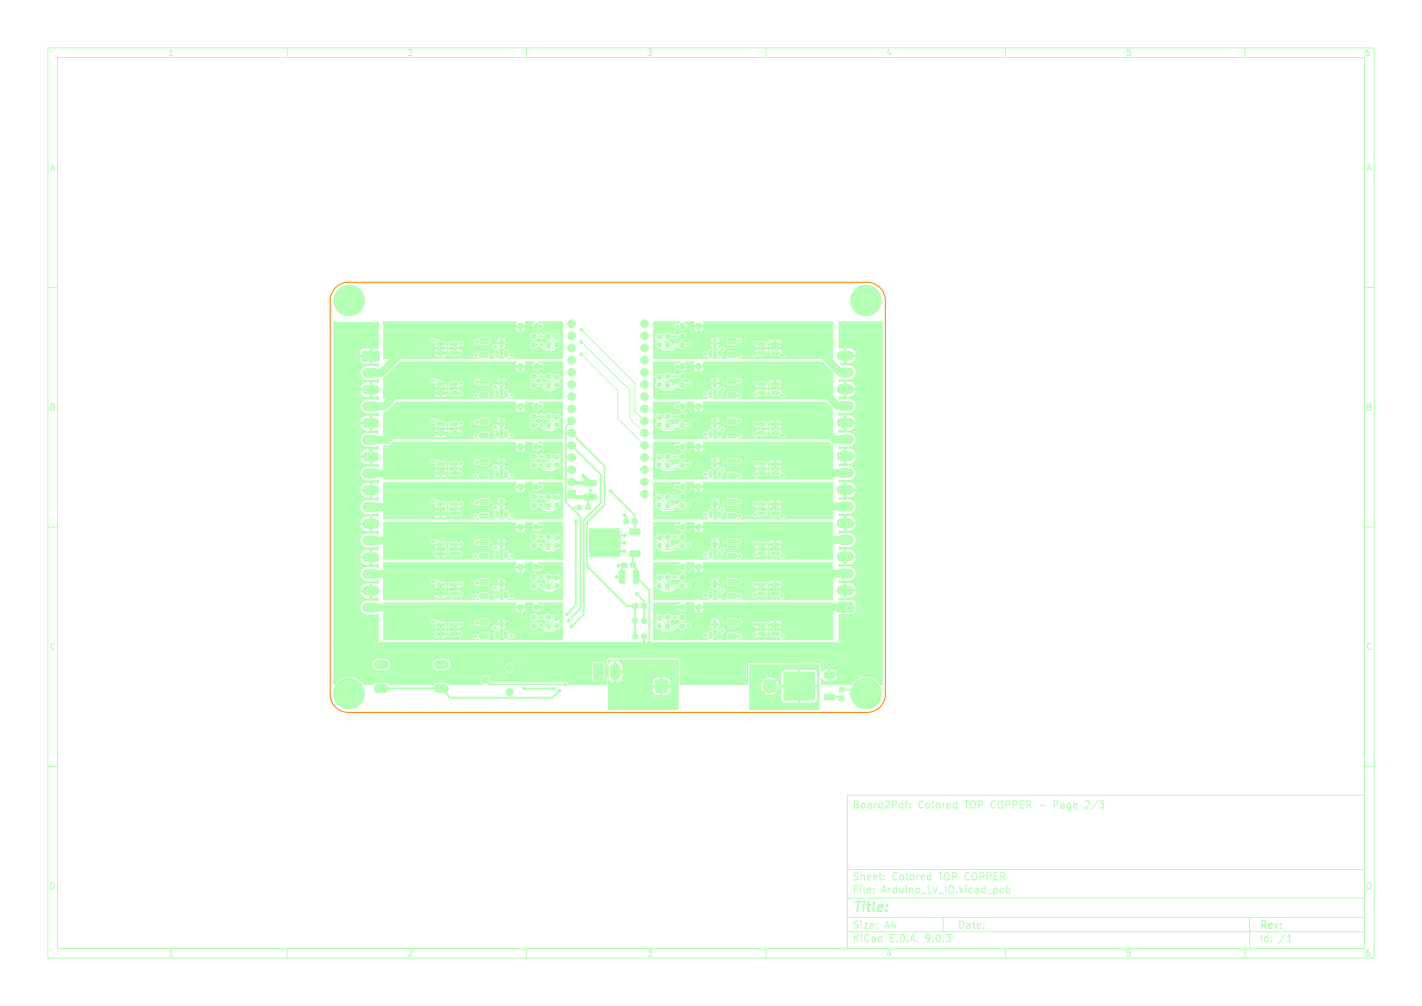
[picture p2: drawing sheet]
<svg xmlns="http://www.w3.org/2000/svg" width="297mm" height="210mm" viewBox="0 0 297 210" stroke-linecap="round" stroke-linejoin="round" font-family="sans-serif">
<defs><g id="words">
<text font-size="2.8" fill="#b3ffb3" x="178" y="190.9">Title:</text>
<g font-size="2.1" fill="#b3ffb3">
<text x="178" y="169">Board2Pdf:</text>
<text x="191.7" y="169">Colored</text>
<text x="201.5" y="169">TOP COPPER -</text>
<text x="220.4" y="169">Page</text>
<text x="227.2" y="169">2/3</text>
<text x="178" y="184">Sheet:</text>
<text x="186.2" y="184">Colored</text>
<text x="196.1" y="184">TOP COPPER</text>
<text x="178" y="186.7">File:</text>
<text x="184.1" y="186.7">Arduino_LV_IO.kicad_pcb</text>
<text x="178" y="196.9">KiCad</text>
<text x="178" y="194.1">Size:</text>
<text x="184.7" y="194.1">A4</text>
<text x="185.7" y="196.9">E.D.A.</text>
<text x="193.3" y="196.9">9.0.3</text>
<text x="200" y="194.1">Date:</text>
<text x="263" y="194.3">Rev:</text>
<text x="263" y="196.9">Id:</text>
<text x="267.1" y="196.9">/1</text>
</g>
<g font-size="1.8" fill="#b3ffb3">
<text x="35" y="11.9">1</text>
<text x="85" y="11.9">2</text>
<text x="135" y="11.9">3</text>
<text x="185" y="11.9">4</text>
<text x="235" y="11.9">5</text>
<text x="285" y="11.9">6</text>
<text x="10.3" y="35.9">A</text>
<text x="285.4" y="35.9">A</text>
<text x="10.3" y="85.9">B</text>
<text x="285.3" y="85.9">B</text>
<text x="10.3" y="135.9">C</text>
<text x="285.3" y="135.9">C</text>
<text x="10.3" y="185.9">D</text>
<text x="285.3" y="185.9">D</text>
<text x="35" y="199.9">1</text>
<text x="85" y="199.9">2</text>
<text x="135" y="199.9">3</text>
<text x="185" y="199.9">4</text>
<text x="235" y="199.9">5</text>
<text x="285" y="199.9">6</text>
</g>
</g></defs>
<g fill="none" stroke="#b3ffb3" stroke-width=".21">
<path d="M10 10h277v190h-277zM12 12h273v186h-273zM60 10v2M110 10v2M160 10v2M210 10v2M260 10v2M10 60h2M90.4 71.1h1l.6 .7M90.4 79.5h1l.6 .6M96.3 71.6l-.2 .2h-1.4M99.3 74.2h1.8"/>
<path d="M101.1 79.6h-1.4l-.1 .2M101.1 71.2h-1.4l-.1 .2M103.4 72.4l.4 .4v1.1M105.7 73.9l.2 .3h1M111.5 70.2h3.1M111.5 78.6h3.1M116.3 71.9l-.9 .9h-1.4l-1-.9h-1.3l-.2 .1M116.3 70.3l-1.7 1.7M116.3 78.7l-1.7 1.7M121.4 73.9l7.6 7.6v5.9l5.6 5.6M121.4 71.4l10.2 10.1v5.9l3 3M121.4 68.8l11.2 11.2v5.9l2 2"/>
<path d="M137.7 70.3l1.7 1.7M137.7 78.7l1.7 1.7M139.4 70.2h3.1M139.4 78.6h3.1M143.8 71.9l-2.7 .1-.8 .8h-1.7l-.9-.9M148.4 73.9h-1.1M150.9 72.9l-.6 .6v.4M152.9 74.2h1.5M154.4 79.5h-1.4l-.1 .1M154.4 71.1h-1.4l-.1 .1M159.2 73.7h-1.2l-.3 .2M161.9 73.7h.9l.5 .5"/>
<path d="M285 60h2M90.4 96.3h1l.6 .6M90.4 87.9h1l.6 .6M96.3 80l-.2 .1h-1.4M96.3 96.8l-.2 .1h-1.4M96.3 88.4l-.2 .1h-1.4M99.3 90.9h1.8M99.3 99.3h1.8M99.3 82.6h1.8M101.1 96.4h-1.4l-.1 .1M101.1 88h-1.4l-.1 .1M103.4 80.8l.4 .4v1.1"/>
<path d="M103.4 89.2l.4 .3v1.2M103.4 97.5l.4 .4v1.1M105.7 90.7l.2 .2h1M105.7 99l.2 .3h1M105.7 82.3l.2 .3h1M111.5 87h3.1M111.5 95.4h3.1M116.3 88.7l-.9 .9h-1.4l-1-1h-1.3l-.2 .2M116.3 80.3l-.9 .9h-1.4l-1-.9h-1.3l-.2 .1M116.3 97.1l-.9 .9h-1.4l-1-1h-1.3l-.2 .2M116.3 87.1l-1.7 1.7M116.3 95.5l-1.7 1.7"/>
<path d="M137.7 87.1l1.7 1.7M137.7 95.5l1.7 1.7M139.4 87h3.1M139.4 95.4h3.1M143.8 88.6l-2.7 .2-.8 .8h-1.7l-.9-.9M143.8 80.3l-2.7 .1-.8 .8h-1.7l-.9-.9M143.8 97l-2.7 .2-.8 .8h-1.7l-.9-.9M148.4 82.3h-1.1M148.4 90.7h-1.1M148.4 99l-1.1 .1M150.9 81.3l-.6 .6v.4M150.9 89.7l-.6 .5v.5"/>
<path d="M150.9 98l-.6 .6v.4M152.9 90.9h1.5M152.9 99.3h1.5M152.9 82.6h1.5M154.4 96.3h-1.4l-.1 .1M154.4 87.9h-1.4l-.1 .1M159.2 82h-1.2l-.3 .3M159.2 90.4h-1.2l-.3 .3M159.2 98.8h-1.2l-.3 .3M161.9 82h.9l.5 .6M161.9 90.4h.9l.5 .5M161.9 98.8h.9l.5 .5"/>
<path d="M10 110h2M90.4 104.6h1l.6 .7M90.4 113h1l.6 .7M96.3 113.5l-.2 .2h-1.4M96.3 105.2l-.2 .1h-1.4M99.3 107.7h1.8M99.3 116.1h1.8M101.1 113.2h-1.4l-.1 .1M101.1 104.8h-1.4l-.1 .1M103.4 105.9l.4 .4v1.1M103.4 114.3l.4 .4v1.1M105.7 115.8l.2 .3h1"/>
<path d="M105.7 107.4l.2 .3h1M111.5 103.7h3.1M111.5 112.1h3.1M116.3 113.8l-.9 .9h-1.4l-1-.9h-1.3l-.2 .1M116.3 103.9l-1.7 1.7M116.3 112.2l-1.7 1.7M116.3 105.4l-.9 .9h-1.4l-1-.9h-1.3l-.2 .2M137.7 103.9l1.7 1.7M137.7 112.2l1.7 1.7M139.4 103.7h3.1M139.4 112.1h3.1M143.8 105.4l-2.7 .2-.8 .7h-1.7l-.9-.9"/>
<path d="M143.8 113.8l-2.7 .1-.8 .8h-1.7l-.9-.9M148.4 107.4h-1.1M148.4 115.8h-1.1M150.9 106.4l-.6 .6v.4M150.9 114.8l-.6 .6v.4M152.9 107.7h1.5M152.9 116.1h1.5M154.4 104.6h-1.4l-.1 .2M154.4 113h-1.4l-.1 .2M159.2 107.2h-1.2l-.3 .2M159.2 115.6h-1.2l-.3 .2M161.9 107.2h.9l.5 .5"/>
<path d="M161.9 115.6h.9l.5 .5M285 110h2M90.4 129.8h1l.6 .6M90.4 121.4h1l.6 .7M96.3 130.3l-.2 .1h-1.4M96.3 121.9l-.2 .2h-1.4M99.3 124.5h1.8M99.3 132.8h1.8M101.1 121.5h-1.4l-.1 .2M101.1 129.9h-1.4l-.1 .1M103.4 122.7l.4 .4v1.1M103.4 131.1l.4 .4v1.1"/>
<path d="M105.7 124.2l.2 .3h1M105.7 132.6l.2 .2h1M111.5 128.9h3.1M111.5 120.5h3.1M116.3 120.6l-1.7 1.7M116.3 122.2l-.9 .9h-1.4l-1-.9h-1.3l-.2 .1M116.3 130.6l-.9 .9h-1.4l-1-.9h-1.3l-.2 .1M116.3 129l-1.7 1.7M137.7 120.6l1.7 1.7M137.7 129l1.7 1.7M139.4 128.9h3.1M139.4 120.5h3.1"/>
<path d="M143.8 122.2l-2.7 .1-.8 .8h-1.7l-.9-.9M143.8 130.6l-2.7 .1-.8 .8h-1.7l-.9-.9M148.4 124.2h-1.1M148.4 132.6h-1.1M150.9 123.2l-.6 .6v.4M150.9 131.6l-.6 .5v.5M152.9 124.5h1.5M152.9 132.8h1.5M154.4 129.8h-1.4l-.1 .1M154.4 121.4h-1.4l-.1 .1M159.2 124h-1.2l-.3 .2M159.2 132.3h-1.2l-.3 .3"/>
<path d="M161.9 124h.9l.5 .5M161.9 132.3h.9l.5 .5M10 160h2M177 166h108v32h-108zM189 167.7h.6M189.6 167.2l-.4 .2v1.3M190.1 168.6v.1M190.1 167.8v.1M199.4 167.7l.4 .1M199.8 167.2v1.5M199.8 168.6l-.4 .1M285 160h2"/>
<path d="M60 198v2M110 198v2M160 198v2M177 194.5h108M177 191.5h108M177 187.5h108M177 181.5h108M182.5 186.3v.1M182.5 185.5v.1M184.7 183.6v.1M184.7 182.8v.1M194 182.7l.4 .1"/>
<path d="M194.4 182.2v1.5M194.4 183.6l-.4 .1M197 191.5v3M209 186.3l.2 .1 .4-.1M209.6 185.5l-.4-.1-.2 .1M210 198v2M210.2 185.5l.5-.1 .3 .3-.2 .6h-.6M210.2 184.9v1.5M260 198v2M261 191.5v6.5M268.9 196.6h.8M269 195.5l.3-.4v1.5"/>
</g>
<g fill="#b3ffb3" stroke="#b3ffb3" stroke-width=".21">
<path d="M114.1 128.5h.9v.8h-.9z"/>
<path d="M114.1 130.3h.9v.8h-.9z"/>
<path d="M175.4 143.6h.8v.8h-.8z"/>
<path d="M175.4 145.4h.8v.8h-.8z"/>
<path d="M152.1 107.2h1.5l.2 .2v.7l-.3 .2-1.3-.1-.2-.2z"/>
<path d="M152.1 104.3l1.5-.1 .2 .3v.7l-.3 .1h-1.3l-.2-.2z"/>
<path d="M142.2 117.8h.8v1.1h-.8z"/>
<path d="M145.5 117.8h.8v1.1h-.8z"/>
<path d="M137.3 71.5h.8v.8h-.8z"/>
<path d="M137.3 70h.8v.7h-.8z"/>
<path d="M139 111.7h.9v.8h-.9z"/>
<path d="M139 113.5h.9v.9h-.9z"/>
<path d="M149.1 79.4h.5v1.3l-.5-.1z"/>
<path d="M148.1 81.7h.6l-.1 1.2h-.5z"/>
<path d="M150 81.7h.6l-.1 1.2h-.5z"/>
<path d="M142.1 121.9h.8v.8h-.8z"/>
<path d="M142.1 120.1h.8v.8h-.8z"/>
<path d="M132.3 132.4h.8v.8h-.8z"/>
<path d="M134.1 132.4h.8v.8h-.8z"/>
<path d="M149.1 71l.5 .1v1.2l-.5-.1z"/>
<path d="M148.1 73.3h.6l-.1 1.3-.5-.1z"/>
<path d="M150 73.3h.6l-.1 1.3-.5-.1z"/>
<path d="M137.3 96.7h.8v.7h-.8z"/>
<path d="M137.3 95.1h.8v.8h-.8z"/>
<path d="M142.1 113.5h.8v.9h-.8z"/>
<path d="M142.1 111.7h.8v.8h-.8z"/>
<path d="M111.6 67.5h.8v1.1h-.8z"/>
<path d="M108.3 67.5h.8v1.1h-.8z"/>
<path d="M100.3 70.8l1.5-.1 .2 .2-.1 .8-.2 .1h-1.3l-.2-.2z"/>
<path d="M100.3 73.7l1.5-.1 .2 .3-.1 .7-.2 .1h-1.3l-.2-.2z"/>
<path d="M114.1 69.8h.9v.8h-.9z"/>
<path d="M114.1 71.6h.9v.9h-.9z"/>
<path d="M111.1 96.8h.8v.8h-.8z"/>
<path d="M111.1 94.9h.8v.9h-.8z"/>
<path d="M111.6 92.7h.8v1.1h-.8z"/>
<path d="M108.3 92.7h.8v1.1h-.8z"/>
<path d="M161.1 90.1h1.5v.5l-1.4 .1z"/>
<path d="M161.1 89.2h1.5v.5l-1.4 .1z"/>
<path d="M161.1 88.2h1.5v.5l-1.4 .1z"/>
<path d="M158.4 88.2h1.5v.5l-1.4 .1z"/>
<path d="M158.4 89.2h1.5v.5l-1.4 .1z"/>
<path d="M158.4 90.1h1.5v.5l-1.4 .1z"/>
<path d="M142.1 130.3h.8v.8h-.8z"/>
<path d="M142.1 128.5h.8v.8h-.8z"/>
<path d="M139 78.2h.9v.8h-.9z"/>
<path d="M139 80h.9v.8h-.9z"/>
<path d="M131.6 115h1.9l.2 .2v.8l-.3 .2h-1.8l-.1-.3z"/>
<path d="M123.2 110.5h6.2v5.6h-6.2z"/>
<path d="M131.6 110.5l1.9-.1 .2 .3v.8l-.3 .1h-1.8l-.1-.2z"/>
<path d="M115.9 130.2h.8v.8h-.8z"/>
<path d="M115.9 128.6h.8v.8h-.8z"/>
<path d="M142.1 96.8h.8v.8h-.8z"/>
<path d="M142.1 94.9h.8v.9h-.8z"/>
<path d="M139 120.1h.9v.8h-.9z"/>
<path d="M139 121.9h.9v.8h-.9z"/>
<path d="M104.5 104.5l.5 .1-.1 1.2-.5-.1z"/>
<path d="M103.5 106.8l.6 .1-.1 1.2-.5-.1z"/>
<path d="M105.4 106.8l.6 .1-.1 1.2-.5-.1z"/>
<path d="M174.8 125.8l3.4-.1 .1 .3v1.6l-.2 .2h-3.2l-.2-.3z"/>
<path d="M114.1 86.6h.9v.8h-.9z"/>
<path d="M114.1 88.4h.9v.8h-.9z"/>
<path d="M149.1 121.3l.5 .1v1.2l-.5-.1z"/>
<path d="M148.1 123.6h.6l-.1 1.2h-.5z"/>
<path d="M150 123.6h.6l-.1 1.2h-.5z"/>
<path d="M115.9 71.5h.8v.8h-.8z"/>
<path d="M115.9 70h.8v.7h-.8z"/>
<path d="M137 142.2l.5-.3h1.4l.4 .1 .2 .6v1.3l-.1 .4-.5 .3h-1.4l-.4-.1-.3-.6v-1.3z"/>
<path d="M134 126.1h.9v.8h-.9z"/>
<path d="M132.3 126.1h.9v.8h-.9z"/>
<path d="M152.1 90.4h1.5l.2 .2v.7l-.3 .2h-1.3l-.2-.3z"/>
<path d="M152.1 87.5h1.5l.2 .2v.7l-.3 .2h-1.3l-.2-.3z"/>
<path d="M139 86.6h.9v.8h-.9z"/>
<path d="M139 88.4h.9v.8h-.9z"/>
<path d="M115.9 105.1h.8v.7h-.8z"/>
<path d="M115.9 103.5h.8v.7h-.8z"/>
<path d="M142.2 84.3h.8v1.1h-.8z"/>
<path d="M145.5 84.3h.8v1.1h-.8z"/>
<path d="M114.1 78.2h.9v.8h-.9z"/>
<path d="M114.1 80h.9v.8h-.9z"/>
<path d="M111.6 101.1h.8v1h-.8z"/>
<path d="M108.3 101.1h.8v1h-.8z"/>
<path d="M142.1 88.4h.8v.8h-.8z"/>
<path d="M142.1 86.6h.8v.8h-.8z"/>
<path d="M115.9 113.4h.8v.8h-.8z"/>
<path d="M115.9 111.9h.8v.7h-.8z"/>
<path d="M118.6 102.3h1.6v1.6h-1.6z"/>
<path d="M132.1 108.4h.9v.8h-.9z"/>
<path d="M130.4 108.4h.9v.8h-.9z"/>
<path d="M161.1 115.3h1.5v.5l-1.4 .1z"/>
<path d="M161.1 114.3h1.5v.5l-1.4 .1z"/>
<path d="M161.1 113.4h1.5v.5l-1.4 .1z"/>
<path d="M158.4 113.4h1.5v.5l-1.4 .1z"/>
<path d="M158.4 114.3h1.5v.5l-1.4 .1z"/>
<path d="M158.4 115.3h1.5v.5l-1.4 .1z"/>
<path d="M100.3 129.4h1.5l.2 .2-.1 .7-.2 .2h-1.3l-.2-.3z"/>
<path d="M100.3 132.4l1.5-.1 .2 .2-.1 .8-.2 .1h-1.3l-.2-.2z"/>
<path d="M104.5 121.3l.5 .1-.1 1.2-.5-.1z"/>
<path d="M103.5 123.6h.6l-.1 1.2h-.5z"/>
<path d="M105.4 123.6h.6l-.1 1.2h-.5z"/>
<path d="M111.6 109.4h.8v1.1h-.8z"/>
<path d="M108.3 109.4h.8v1.1h-.8z"/>
<path d="M137.3 130.2h.8v.8h-.8z"/>
<path d="M137.3 128.6h.8v.8h-.8z"/>
<path d="M114.1 103.3h.9v.9h-.9z"/>
<path d="M114.1 105.1h.9v.9h-.9z"/>
<path d="M131.7 117.6h.9v.8h-.9z"/>
<path d="M130 117.6h.9v.8h-.9z"/>
<path d="M161.1 73.4l1.5-.1v.6l-1.4 .1z"/>
<path d="M161.1 72.4h1.5v.5l-1.4 .1z"/>
<path d="M161.1 71.5l1.5-.1v.6l-1.4 .1z"/>
<path d="M158.4 71.5l1.5-.1v.6l-1.4 .1z"/>
<path d="M158.4 72.4h1.5v.5l-1.4 .1z"/>
<path d="M158.4 73.4l1.5-.1v.6l-1.4 .1z"/>
<path d="M172.2 145l2-.1 .1 .3v.8l-.2 .1h-1.8l-.2-.2z"/>
<path d="M163.8 140.4h6.3v5.7h-6.3z"/>
<path d="M172.2 140.4h2l.1 .2v.8l-.2 .2h-1.8l-.2-.3z"/>
<path d="M137.3 121.8h.8v.8h-.8z"/>
<path d="M137.3 120.3h.8v.7h-.8z"/>
<path d="M137.3 79.9h.8v.8h-.8z"/>
<path d="M137.3 78.3h.8v.8h-.8z"/>
<path d="M161.1 98.5h1.5v.5l-1.4 .1z"/>
<path d="M161.1 97.6l1.5-.1v.6l-1.4 .1z"/>
<path d="M161.1 96.6h1.5v.5l-1.4 .1z"/>
<path d="M158.4 96.6h1.5v.5l-1.4 .1z"/>
<path d="M158.4 97.6l1.5-.1v.6l-1.4 .1z"/>
<path d="M158.4 98.5h1.5v.5l-1.4 .1z"/>
<path d="M120.6 105.5h.8v.8h-.8z"/>
<path d="M122.4 105.5h.9v.8h-.9z"/>
<path d="M142.1 105.1h.8v.9h-.8z"/>
<path d="M142.1 103.3h.8v.9h-.8z"/>
<path d="M115.9 121.8h.8v.8h-.8z"/>
<path d="M115.9 120.3h.8v.7h-.8z"/>
<path d="M121.9 103.3l2.5-.1 .1 .3v.7l-.2 .2-2.3-.1-.2-.2z"/>
<path d="M121.9 100.3h2.5l.1 .2v.8l-.2 .1h-2.3l-.2-.2z"/>
<path d="M132.3 119.1l.9-.1 .2 .2v2.3l-.1 .2h-.8l-.2-.1z"/>
<path d="M129.4 119.1l.8-.1 .2 .2 .1 2.3-.2 .2h-.7l-.3-.1z"/>
<path d="M124 138.5l1.8-.1 .2 .2v3.2l-.1 .2h-1.7l-.3-.1z"/>
<path d="M161.1 132.1l1.5-.1v.6h-1.4z"/>
<path d="M161.1 131.1h1.5v.5l-1.4 .1z"/>
<path d="M161.1 130.2l1.5-.1v.6h-1.4z"/>
<path d="M158.4 130.2l1.5-.1v.6h-1.4z"/>
<path d="M158.4 131.1h1.5v.5l-1.4 .1z"/>
<path d="M158.4 132.1l1.5-.1v.6h-1.4z"/>
<path d="M111.1 80h.8v.8h-.8z"/>
<path d="M111.1 78.2h.8v.8h-.8z"/>
<path d="M100.3 87.5h1.5l.2 .2-.1 .7-.2 .2h-1.3l-.2-.3z"/>
<path d="M100.3 90.4h1.5l.2 .2-.1 .7-.2 .2h-1.3l-.2-.3z"/>
<path d="M111.1 113.5h.8v.9h-.8z"/>
<path d="M111.1 111.7h.8v.8h-.8z"/>
<path d="M161.1 123.7l1.5-.1v.6l-1.4 .1z"/>
<path d="M161.1 122.7h1.5v.5l-1.4 .1z"/>
<path d="M161.1 121.8l1.5-.1v.6l-1.4 .1z"/>
<path d="M158.4 121.8l1.5-.1v.6l-1.4 .1z"/>
<path d="M158.4 122.7h1.5v.5l-1.4 .1z"/>
<path d="M158.4 123.7l1.5-.1v.6l-1.4 .1z"/>
<path d="M91.3 130.2l1.4-.1 .1 .6h-1.4z"/>
<path d="M91.3 131.1h1.4l.1 .5-1.4 .1z"/>
<path d="M91.3 132.1l1.4-.1 .1 .6h-1.4z"/>
<path d="M94 132.1l1.4-.1 .1 .6h-1.4z"/>
<path d="M94 131.1h1.4l.1 .5-1.4 .1z"/>
<path d="M94 130.2l1.4-.1 .1 .6h-1.4z"/>
<path d="M152.1 132.4l1.5-.1 .2 .2v.8l-.3 .1h-1.3l-.2-.2z"/>
<path d="M152.1 129.4h1.5l.2 .2v.7l-.3 .2h-1.3l-.2-.3z"/>
<path d="M111.1 71.6h.8v.9h-.8z"/>
<path d="M111.1 69.8h.8v.8h-.8z"/>
<path d="M111.1 130.3h.8v.8h-.8z"/>
<path d="M111.1 128.5h.8v.8h-.8z"/>
<path d="M137.3 88.3h.8v.7h-.8z"/>
<path d="M137.3 86.7h.8v.8h-.8z"/>
<path d="M142.2 75.9h.8v1.1h-.8z"/>
<path d="M145.5 75.9h.8v1.1h-.8z"/>
<path d="M111.1 105.1h.8v.9h-.8z"/>
<path d="M111.1 103.3h.8v.9h-.8z"/>
<path d="M75.7 73.4l3.4-.1 .2 .2v1.7l-.3 .2h-3.2l-.1-.3z"/>
<path d="M115.9 79.9h.8v.8h-.8z"/>
<path d="M115.9 78.3h.8v.8h-.8z"/>
<path d="M142.2 109.4h.8v1.1h-.8z"/>
<path d="M145.5 109.4h.8v1.1h-.8z"/>
<path d="M149.1 112.9l.5 .1v1.2l-.5-.1z"/>
<path d="M148.1 115.2h.6l-.1 1.3-.5-.1z"/>
<path d="M150 115.2h.6l-.1 1.3-.5-.1z"/>
<path d="M149.1 96.2h.5v1.2l-.5-.1z"/>
<path d="M148.1 98.4l.6 .1-.1 1.2-.5-.1z"/>
<path d="M150 98.4l.6 .1-.1 1.2-.5-.1z"/>
<path d="M142.2 101.1h.8v1h-.8z"/>
<path d="M145.5 101.1h.8v1h-.8z"/>
<path d="M111.6 126.2h.8v1.1h-.8z"/>
<path d="M108.3 126.2h.8v1.1h-.8z"/>
<path d="M104.5 96.2h.5l-.1 1.2-.5-.1z"/>
<path d="M103.5 98.4l.6 .1-.1 1.2-.5-.1z"/>
<path d="M105.4 98.4l.6 .1-.1 1.2-.5-.1z"/>
<path d="M115.9 88.3h.8v.7h-.8z"/>
<path d="M115.9 86.7h.8v.8h-.8z"/>
<path d="M91.3 71.5l1.4-.1 .1 .6-1.4 .1z"/>
<path d="M91.3 72.4h1.4l.1 .5-1.4 .1z"/>
<path d="M91.3 73.4l1.4-.1 .1 .6-1.4 .1z"/>
<path d="M94 73.4l1.4-.1 .1 .6-1.4 .1z"/>
<path d="M94 72.4h1.4l.1 .5-1.4 .1z"/>
<path d="M94 71.5l1.4-.1 .1 .6-1.4 .1z"/>
<path d="M100.3 79.1h1.5l.2 .2-.1 .7-.2 .2h-1.3l-.2-.3z"/>
<path d="M100.3 82.1l1.5-.1 .2 .2-.1 .8-.2 .1h-1.3l-.2-.2z"/>
<path d="M139 128.5h.9v.8h-.9z"/>
<path d="M139 130.3h.9v.8h-.9z"/>
<path d="M149.1 104.5l.5 .1v1.2l-.5-.1z"/>
<path d="M148.1 106.8l.6 .1-.1 1.2-.5-.1z"/>
<path d="M150 106.8l.6 .1-.1 1.2-.5-.1z"/>
<path d="M142.1 80h.8v.8h-.8z"/>
<path d="M142.1 78.2h.8v.8h-.8z"/>
<path d="M142.2 126.2h.8v1.1h-.8z"/>
<path d="M145.5 126.2h.8v1.1h-.8z"/>
<path d="M137.3 113.4h.8v.8h-.8z"/>
<path d="M137.3 111.9h.8v.7h-.8z"/>
<path d="M161.1 106.9h1.5v.5l-1.4 .1z"/>
<path d="M161.1 106l1.5-.1v.6l-1.4 .1z"/>
<path d="M161.1 105h1.5v.5l-1.4 .1z"/>
<path d="M158.4 105h1.5v.5l-1.4 .1z"/>
<path d="M158.4 106l1.5-.1v.6l-1.4 .1z"/>
<path d="M158.4 106.9h1.5v.5l-1.4 .1z"/>
<path d="M161.1 81.8l1.5-.1v.6l-1.4 .1z"/>
<path d="M161.1 80.8h1.5v.5l-1.4 .1z"/>
<path d="M161.1 79.9l1.5-.1v.6l-1.4 .1z"/>
<path d="M158.4 79.9l1.5-.1v.6l-1.4 .1z"/>
<path d="M158.4 80.8h1.5v.5l-1.4 .1z"/>
<path d="M158.4 81.8l1.5-.1v.6l-1.4 .1z"/>
<path d="M152.1 98.8h1.5l.2 .2v.7l-.3 .2h-1.3l-.2-.3z"/>
<path d="M152.1 95.9l1.5-.1 .2 .3v.7l-.3 .2-1.3-.1-.2-.2z"/>
<path d="M114.1 111.7h.9v.8h-.9z"/>
<path d="M114.1 113.5h.9v.9h-.9z"/>
<path d="M115.9 96.7h.8v.7h-.8z"/>
<path d="M115.9 95.1h.8v.8h-.8z"/>
<path d="M91.3 105h1.4l.1 .5-1.4 .1z"/>
<path d="M91.3 106l1.4-.1 .1 .6-1.4 .1z"/>
<path d="M91.3 106.9h1.4l.1 .5-1.4 .1z"/>
<path d="M94 106.9h1.4l.1 .5-1.4 .1z"/>
<path d="M94 106l1.4-.1 .1 .6-1.4 .1z"/>
<path d="M94 105h1.4l.1 .5-1.4 .1z"/>
<path d="M149.1 87.8h.5v1.2h-.5z"/>
<path d="M148.1 90l.6 .1-.1 1.2-.5-.1z"/>
<path d="M150 90l.6 .1-.1 1.2-.5-.1z"/>
<path d="M149.1 129.7h.5v1.3l-.5-.1z"/>
<path d="M148.1 132h.6l-.1 1.2-.5-.1z"/>
<path d="M150 132h.6l-.1 1.2-.5-.1z"/>
<path d="M104.5 87.8h.5l-.1 1.2h-.5z"/>
<path d="M103.5 90l.6 .1-.1 1.2-.5-.1z"/>
<path d="M105.4 90l.6 .1-.1 1.2-.5-.1z"/>
<path d="M139 94.9h.9v.9h-.9z"/>
<path d="M139 96.8h.9v.8h-.9z"/>
<path d="M152.1 73.7l1.5-.1 .2 .3v.7l-.3 .1h-1.3l-.2-.2z"/>
<path d="M152.1 70.8l1.5-.1 .2 .2v.8l-.3 .1h-1.3l-.2-.2z"/>
<path d="M91.3 96.6h1.4l.1 .5-1.4 .1z"/>
<path d="M91.3 97.6l1.4-.1 .1 .6-1.4 .1z"/>
<path d="M91.3 98.5h1.4l.1 .5-1.4 .1z"/>
<path d="M94 98.5h1.4l.1 .5-1.4 .1z"/>
<path d="M94 97.6l1.4-.1 .1 .6-1.4 .1z"/>
<path d="M94 96.6h1.4l.1 .5-1.4 .1z"/>
<path d="M139 69.8h.9v.8h-.9z"/>
<path d="M139 71.6h.9v.9h-.9z"/>
<path d="M114.1 120.1h.9v.8h-.9z"/>
<path d="M114.1 121.9h.9v.8h-.9z"/>
<path d="M132.3 129.3h.8v.8h-.8z"/>
<path d="M134.1 129.3h.8v.8h-.8z"/>
<path d="M100.3 104.3l1.5-.1 .2 .3-.1 .7-.2 .1h-1.3l-.2-.2z"/>
<path d="M100.3 107.2h1.5l.2 .2-.1 .7-.2 .2-1.3-.1-.2-.2z"/>
<path d="M100.3 112.7l1.5-.1 .2 .2-.1 .8-.2 .1h-1.3l-.2-.2z"/>
<path d="M100.3 115.6l1.5-.1 .2 .3-.1 .7-.2 .1h-1.3l-.2-.2z"/>
<path d="M91.3 88.2h1.4l.1 .5-1.4 .1z"/>
<path d="M91.3 89.2h1.4l.1 .5-1.4 .1z"/>
<path d="M91.3 90.1h1.4l.1 .5-1.4 .1z"/>
<path d="M94 90.1h1.4l.1 .5-1.4 .1z"/>
<path d="M94 89.2h1.4l.1 .5-1.4 .1z"/>
<path d="M94 88.2h1.4l.1 .5-1.4 .1z"/>
<path d="M152.1 115.6l1.5-.1 .2 .3v.7l-.3 .1h-1.3l-.2-.2z"/>
<path d="M152.1 112.7l1.5-.1 .2 .2v.8l-.3 .1h-1.3l-.2-.2z"/>
<path d="M104.5 129.7h.5l-.1 1.3-.5-.1z"/>
<path d="M103.5 132h.6l-.1 1.2-.5-.1z"/>
<path d="M105.4 132h.6l-.1 1.2-.5-.1z"/>
<path d="M142.2 92.7h.8v1.1h-.8z"/>
<path d="M145.5 92.7h.8v1.1h-.8z"/>
<path d="M104.5 112.9l.5 .1-.1 1.2-.5-.1z"/>
<path d="M103.5 115.2h.6l-.1 1.3-.5-.1z"/>
<path d="M105.4 115.2h.6l-.1 1.3-.5-.1z"/>
<path d="M104.5 79.4h.5l-.1 1.3-.5-.1z"/>
<path d="M103.5 81.7h.6l-.1 1.2h-.5z"/>
<path d="M105.4 81.7h.6l-.1 1.2h-.5z"/>
<path d="M114.1 94.9h.9v.9h-.9z"/>
<path d="M114.1 96.8h.9v.8h-.9z"/>
<path d="M111.1 121.9h.8v.8h-.8z"/>
<path d="M111.1 120.1h.8v.8h-.8z"/>
<path d="M100.3 95.9l1.5-.1 .2 .3-.1 .7-.2 .2-1.3-.1-.2-.2z"/>
<path d="M100.3 98.8h1.5l.2 .2-.1 .7-.2 .2h-1.3l-.2-.3z"/>
<path d="M142.1 71.6h.8v.9h-.8z"/>
<path d="M142.1 69.8h.8v.8h-.8z"/>
<path d="M104.5 71l.5 .1-.1 1.2-.5-.1z"/>
<path d="M103.5 73.3h.6l-.1 1.3-.5-.1z"/>
<path d="M105.4 73.3h.6l-.1 1.3-.5-.1z"/>
<path d="M152.1 82.1l1.5-.1 .2 .2v.8l-.3 .1h-1.3l-.2-.2z"/>
<path d="M152.1 79.1h1.5l.2 .2v.7l-.3 .2h-1.3l-.2-.3z"/>
<path d="M111.6 117.8h.8v1.1h-.8z"/>
<path d="M108.3 117.8h.8v1.1h-.8z"/>
<path d="M100.3 121h1.5l.2 .2-.1 .7-.2 .2h-1.3l-.2-.3z"/>
<path d="M100.3 124l1.5-.1 .2 .2-.1 .8-.2 .1h-1.3l-.2-.2z"/>
<path d="M91.3 113.4h1.4l.1 .5-1.4 .1z"/>
<path d="M91.3 114.3h1.4l.1 .5-1.4 .1z"/>
<path d="M91.3 115.3h1.4l.1 .5-1.4 .1z"/>
<path d="M94 115.3h1.4l.1 .5-1.4 .1z"/>
<path d="M94 114.3h1.4l.1 .5-1.4 .1z"/>
<path d="M94 113.4h1.4l.1 .5-1.4 .1z"/>
<path d="M91.3 79.9l1.4-.1 .1 .6-1.4 .1z"/>
<path d="M91.3 80.8h1.4l.1 .5-1.4 .1z"/>
<path d="M91.3 81.8l1.4-.1 .1 .6-1.4 .1z"/>
<path d="M94 81.8l1.4-.1 .1 .6-1.4 .1z"/>
<path d="M94 80.8h1.4l.1 .5-1.4 .1z"/>
<path d="M94 79.9l1.4-.1 .1 .6-1.4 .1z"/>
<path d="M139 103.3h.9v.9h-.9z"/>
<path d="M139 105.1h.9v.9h-.9z"/>
<path d="M137.3 105.1h.8v.7h-.8z"/>
<path d="M137.3 103.5h.8v.7h-.8z"/>
<path d="M142.2 67.5h.8v1.1h-.8z"/>
<path d="M145.5 67.5h.8v1.1h-.8z"/>
<path d="M91.3 121.8l1.4-.1 .1 .6-1.4 .1z"/>
<path d="M91.3 122.7h1.4l.1 .5-1.4 .1z"/>
<path d="M91.3 123.7l1.4-.1 .1 .6-1.4 .1z"/>
<path d="M94 123.7l1.4-.1 .1 .6-1.4 .1z"/>
<path d="M94 122.7h1.4l.1 .5-1.4 .1z"/>
<path d="M94 121.8l1.4-.1 .1 .6-1.4 .1z"/>
<path d="M111.1 88.4h.8v.8h-.8z"/>
<path d="M111.1 86.6h.8v.8h-.8z"/>
<path d="M111.6 84.3h.8v1.1h-.8z"/>
<path d="M108.3 84.3h.8v1.1h-.8z"/>
<path d="M152.1 124l1.5-.1 .2 .2v.8l-.3 .1h-1.3l-.2-.2z"/>
<path d="M152.1 121h1.5l.2 .2v.7l-.3 .2h-1.3l-.2-.3z"/>
<path d="M111.6 75.9h.8v1.1h-.8z"/>
<path d="M108.3 75.9h.8v1.1h-.8z"/>
<circle cx="72.9" cy="62.7" r="3.2"/>
<circle cx="180.8" cy="62.7" r="3.2"/>
<circle cx="160.8" cy="143.3" r="1.35"/>
<circle cx="119.4" cy="100.6" r=".8"/>
<circle cx="119.4" cy="98" r=".8"/>
<circle cx="119.4" cy="95.5" r=".8"/>
<circle cx="119.4" cy="93" r=".8"/>
<circle cx="119.4" cy="90.4" r=".8"/>
<circle cx="119.4" cy="87.9" r=".8"/>
<circle cx="119.4" cy="85.3" r=".8"/>
<circle cx="119.4" cy="82.8" r=".8"/>
<circle cx="119.4" cy="80.3" r=".8"/>
<circle cx="119.4" cy="77.7" r=".8"/>
<circle cx="119.4" cy="75.2" r=".8"/>
<circle cx="119.4" cy="72.6" r=".8"/>
<circle cx="119.4" cy="70.1" r=".8"/>
<circle cx="119.4" cy="67.6" r=".8"/>
<circle cx="134.6" cy="67.6" r=".8"/>
<circle cx="134.6" cy="70.1" r=".8"/>
<circle cx="134.6" cy="72.6" r=".8"/>
<circle cx="134.6" cy="75.2" r=".8"/>
<circle cx="134.6" cy="77.7" r=".8"/>
<circle cx="134.6" cy="80.3" r=".8"/>
<circle cx="134.6" cy="82.8" r=".8"/>
<circle cx="134.6" cy="85.3" r=".8"/>
<circle cx="134.6" cy="87.9" r=".8"/>
<circle cx="134.6" cy="90.4" r=".8"/>
<circle cx="134.6" cy="93" r=".8"/>
<circle cx="134.6" cy="95.5" r=".8"/>
<circle cx="134.6" cy="98" r=".8"/>
<circle cx="134.6" cy="100.6" r=".8"/>
<circle cx="134.6" cy="103.1" r=".8"/>
<circle cx="180.8" cy="144.8" r="3.2"/>
<circle cx="106.4" cy="139.4" r=".72"/>
<circle cx="101.3" cy="142" r=".72"/>
<circle cx="106.4" cy="144.5" r=".72"/>
<circle cx="72.9" cy="144.8" r="3.2"/>
<circle cx="141" cy="70.2" r=".3"/>
<circle cx="147.3" cy="73.9" r=".3"/>
<circle cx="163.3" cy="74.2" r=".3"/>
<circle cx="150.9" cy="81.3" r=".3"/>
<circle cx="143.8" cy="130.6" r=".3"/>
<circle cx="106.9" cy="99.3" r=".3"/>
<circle cx="150.9" cy="131.6" r=".3"/>
<circle cx="99.3" cy="82.6" r=".3"/>
<circle cx="154.4" cy="104.6" r=".3"/>
<circle cx="113" cy="88.6" r=".3"/>
<circle cx="129.2" cy="118.1" r=".3"/>
<circle cx="154.4" cy="113" r=".3"/>
<circle cx="154.4" cy="129.8" r=".3"/>
<circle cx="96" cy="132.3" r=".3"/>
<circle cx="96" cy="107.2" r=".3"/>
<circle cx="99.3" cy="107.7" r=".3"/>
<circle cx="157.7" cy="88.4" r=".3"/>
<circle cx="150.9" cy="114.8" r=".3"/>
<circle cx="157.7" cy="105.2" r=".3"/>
<circle cx="113" cy="122.2" r=".3"/>
<circle cx="99.3" cy="99.3" r=".3"/>
<circle cx="143.8" cy="113.8" r=".3"/>
<circle cx="154.4" cy="87.9" r=".3"/>
<circle cx="157.7" cy="96.8" r=".3"/>
<circle cx="143.8" cy="80.3" r=".3"/>
<circle cx="150.9" cy="72.9" r=".3"/>
<circle cx="113" cy="71.9" r=".3"/>
<circle cx="106.9" cy="124.5" r=".3"/>
<circle cx="150.9" cy="106.4" r=".3"/>
<circle cx="96" cy="98.8" r=".3"/>
<circle cx="106.9" cy="132.8" r=".3"/>
<circle cx="143.8" cy="122.2" r=".3"/>
<circle cx="99.3" cy="116.1" r=".3"/>
<circle cx="154.4" cy="96.3" r=".3"/>
<circle cx="106.9" cy="74.2" r=".3"/>
<circle cx="99.3" cy="90.9" r=".3"/>
<circle cx="96" cy="124" r=".3"/>
<circle cx="150.9" cy="98" r=".3"/>
<circle cx="157.7" cy="121.9" r=".3"/>
<circle cx="130.4" cy="107.6" r=".3"/>
<circle cx="113" cy="130.6" r=".3"/>
<circle cx="130.6" cy="111.8" r=".3"/>
<circle cx="130.4" cy="115.1" r=".3"/>
<circle cx="157.7" cy="113.5" r=".3"/>
<circle cx="143.8" cy="105.4" r=".3"/>
<circle cx="96" cy="115.6" r=".3"/>
<circle cx="121.8" cy="99.3" r=".3"/>
<circle cx="157.7" cy="71.6" r=".3"/>
<circle cx="113" cy="80.3" r=".3"/>
<circle cx="106.9" cy="116.1" r=".3"/>
<circle cx="99.3" cy="124.5" r=".3"/>
<circle cx="150.9" cy="123.2" r=".3"/>
<circle cx="143.8" cy="71.9" r=".3"/>
<circle cx="99.3" cy="74.2" r=".3"/>
<circle cx="157.7" cy="130.3" r=".3"/>
<circle cx="99.3" cy="132.8" r=".3"/>
<circle cx="157.7" cy="80" r=".3"/>
<circle cx="113" cy="105.4" r=".3"/>
<circle cx="113" cy="97" r=".3"/>
<circle cx="106.9" cy="90.9" r=".3"/>
<circle cx="154.4" cy="71.1" r=".3"/>
<circle cx="128.8" cy="120.4" r=".3"/>
<circle cx="154.4" cy="121.4" r=".3"/>
<circle cx="96" cy="73.7" r=".3"/>
<circle cx="143.8" cy="88.6" r=".3"/>
<circle cx="150.9" cy="89.7" r=".3"/>
<circle cx="130.4" cy="113.3" r=".3"/>
<circle cx="113" cy="113.8" r=".3"/>
<circle cx="106.9" cy="107.7" r=".3"/>
<circle cx="96" cy="90.4" r=".3"/>
<circle cx="132.9" cy="124" r=".3"/>
<circle cx="96" cy="82" r=".3"/>
<circle cx="143.8" cy="97" r=".3"/>
<circle cx="106.9" cy="82.6" r=".3"/>
<circle cx="154.4" cy="79.5" r=".3"/>
<circle cx="118.7" cy="129.5" r=".3"/>
<circle cx="116.8" cy="144.1" r=".3"/>
<circle cx="119.4" cy="130.8" r=".3"/>
<circle cx="118.1" cy="142.9" r=".3"/>
<circle cx="141.5" cy="84.8" r=".3"/>
<circle cx="141.5" cy="76.5" r=".3"/>
<circle cx="113" cy="110" r=".3"/>
<circle cx="113" cy="126.7" r=".3"/>
<circle cx="141.5" cy="126.7" r=".3"/>
<circle cx="141.5" cy="93.2" r=".3"/>
<circle cx="141.5" cy="110" r=".3"/>
<circle cx="141.5" cy="68.1" r=".3"/>
<circle cx="113" cy="118.4" r=".3"/>
<circle cx="113" cy="76.5" r=".3"/>
<circle cx="141.5" cy="118.4" r=".3"/>
<circle cx="113" cy="101.6" r=".3"/>
<circle cx="113" cy="84.8" r=".3"/>
<circle cx="141.5" cy="101.6" r=".3"/>
<circle cx="113" cy="68.1" r=".3"/>
<circle cx="113" cy="93.2" r=".3"/>
<circle cx="127.5" cy="102.5" r=".3"/>
<circle cx="115.7" cy="143.8" r=".3"/>
<circle cx="123.3" cy="102.4" r=".3"/>
<circle cx="118.4" cy="128.3" r=".3"/>
<circle cx="109.5" cy="143.8" r=".3"/>
<circle cx="120.3" cy="108.8" r=".3"/>
<circle cx="96.3" cy="80" r=".3"/>
<circle cx="99.6" cy="79.8" r=".3"/>
<circle cx="99.6" cy="71.4" r=".3"/>
<circle cx="96.3" cy="71.6" r=".3"/>
<circle cx="154.4" cy="82.6" r=".3"/>
<circle cx="157.7" cy="82.3" r=".3"/>
<circle cx="99.6" cy="96.5" r=".3"/>
<circle cx="96.3" cy="96.8" r=".3"/>
<circle cx="99.6" cy="88.1" r=".3"/>
<circle cx="96.3" cy="88.4" r=".3"/>
<circle cx="157.7" cy="90.7" r=".3"/>
<circle cx="154.4" cy="90.9" r=".3"/>
<circle cx="157.7" cy="99.1" r=".3"/>
<circle cx="154.4" cy="99.3" r=".3"/>
<circle cx="96.3" cy="113.5" r=".3"/>
<circle cx="99.6" cy="113.3" r=".3"/>
<circle cx="99.6" cy="104.9" r=".3"/>
<circle cx="96.3" cy="105.2" r=".3"/>
<circle cx="157.7" cy="107.4" r=".3"/>
<circle cx="154.4" cy="107.7" r=".3"/>
<circle cx="154.4" cy="116.1" r=".3"/>
<circle cx="157.7" cy="115.8" r=".3"/>
<circle cx="99.6" cy="130" r=".3"/>
<circle cx="96.3" cy="130.3" r=".3"/>
<circle cx="96.3" cy="121.9" r=".3"/>
<circle cx="99.6" cy="121.7" r=".3"/>
<circle cx="157.7" cy="124.2" r=".3"/>
<circle cx="154.4" cy="124.5" r=".3"/>
<circle cx="154.4" cy="132.8" r=".3"/>
<circle cx="157.7" cy="132.6" r=".3"/>
<circle cx="103.4" cy="131.1" r=".3"/>
<circle cx="113" cy="128.9" r=".3"/>
<circle cx="90.4" cy="129.8" r=".3"/>
<circle cx="90.4" cy="87.9" r=".3"/>
<circle cx="121.4" cy="73.9" r=".3"/>
<circle cx="113" cy="87" r=".3"/>
<circle cx="103.4" cy="89.2" r=".3"/>
<circle cx="113" cy="78.6" r=".3"/>
<circle cx="121.4" cy="71.4" r=".3"/>
<circle cx="103.4" cy="80.8" r=".3"/>
<circle cx="90.4" cy="79.5" r=".3"/>
<circle cx="113" cy="103.7" r=".3"/>
<circle cx="103.4" cy="105.9" r=".3"/>
<circle cx="90.4" cy="104.6" r=".3"/>
<circle cx="103.4" cy="97.5" r=".3"/>
<circle cx="113" cy="95.4" r=".3"/>
<circle cx="90.4" cy="96.3" r=".3"/>
<circle cx="103.4" cy="122.7" r=".3"/>
<circle cx="113" cy="120.5" r=".3"/>
<circle cx="90.4" cy="121.4" r=".3"/>
<circle cx="90.4" cy="113" r=".3"/>
<circle cx="103.4" cy="114.3" r=".3"/>
<circle cx="113" cy="112.1" r=".3"/>
<circle cx="141" cy="78.6" r=".3"/>
<circle cx="163.3" cy="82.6" r=".3"/>
<circle cx="147.3" cy="82.3" r=".3"/>
<circle cx="141" cy="120.5" r=".3"/>
<circle cx="147.3" cy="124.2" r=".3"/>
<circle cx="163.3" cy="124.5" r=".3"/>
<circle cx="147.3" cy="90.7" r=".3"/>
<circle cx="141" cy="87" r=".3"/>
<circle cx="163.3" cy="90.9" r=".3"/>
<circle cx="147.3" cy="132.6" r=".3"/>
<circle cx="163.3" cy="132.8" r=".3"/>
<circle cx="141" cy="128.9" r=".3"/>
<circle cx="147.3" cy="99.1" r=".3"/>
<circle cx="163.3" cy="99.3" r=".3"/>
<circle cx="141" cy="95.4" r=".3"/>
<circle cx="103.4" cy="72.4" r=".3"/>
<circle cx="121.4" cy="68.8" r=".3"/>
<circle cx="90.4" cy="71.1" r=".3"/>
<circle cx="113" cy="70.2" r=".3"/>
<circle cx="141" cy="103.7" r=".3"/>
<circle cx="147.3" cy="107.4" r=".3"/>
<circle cx="163.3" cy="107.7" r=".3"/>
<circle cx="163.3" cy="116.1" r=".3"/>
<circle cx="141" cy="112.1" r=".3"/>
<circle cx="147.3" cy="115.8" r=".3"/>
<circle cx="157.7" cy="73.9" r=".3"/>
<circle cx="154.4" cy="74.2" r=".3"/>
</g>
<g fill="none" stroke="#b3ffb3" stroke-width="2.1">
<path d="M76.7 77.8h1.5M175.8 77.7h1.5M175.8 74.2h1.5M76.7 81.3h1.5M76.7 84.8h1.5M76.7 88.3h1.5M76.7 91.8h1.5M76.7 95.3h1.5M76.7 98.8h1.5M175.8 98.7h1.5M175.8 95.2h1.5M175.8 91.7h1.5"/>
<path d="M175.8 88.2h1.5M175.8 84.7h1.5M175.8 81.2h1.5M76.7 102.3h1.5M76.7 105.8h1.5M76.7 109.3h1.5M76.7 112.8h1.5M76.7 116.3h1.5M76.7 119.8h1.5M175.8 119.7h1.5M175.8 116.2h1.5M175.8 112.7h1.5"/>
<path d="M175.8 109.2h1.5M175.8 105.7h1.5M175.8 102.2h1.5M76.7 123.3h1.5M76.7 126.8h1.5M128.5 139.4v1.6M175.8 123.2h1.5"/>
</g>
<path d="M79 138.7h1.3M91.5 138.7h1.3M79 143.7h1.3M91.5 143.7h1.3" fill="none" stroke="#b3ffb3" stroke-width="1.9"/>
<g fill="none" stroke="#b3ffb3" stroke-width=".41">
<path d="M94.7 73.7h1.3M112.3 76.5h.7M112.3 68.1h.7M141.5 76.5h.6M141.5 68.1h.6M157.7 71.6l.2 .2h1.3M94.7 90.4h1.3M94.7 82h1.3M94.7 98.8h1.3M112.3 93.2h.7M112.3 84.8h.7M119.4 87.9l-1.2 1.2v15.7l3.1 3.2v19l-2.6 2.5"/>
<path d="M119.4 93l6.1 6.1v5.9l-3.6 3.6v19.7l-2.5 2.5M119.4 90.4l6.8 6.9v8.1l-3.6 3.7v9l8.3 8.4h2.1M141.5 93.2h.6M141.5 84.8h.6M157.7 80l.2 .1h1.3M157.7 88.4l.2 .1h1.3M157.7 96.8l.2 .1h1.3M94.7 115.6h1.3M94.7 107.2h1.3M112.3 101.6h.7M112.3 118.4h.7M112.3 110h.7"/>
<path d="M120.3 108.8v17.6l-1.9 1.9M121 105.9h-1.1l-.3 .3M123.3 102.4v1.3l-.5 .4v1.8M126.3 113.3h4.1M127.5 102.5l5.1 5v3.5M127.5 113.3l1.8 1.8h1.1M129.2 118.1l.1-.1h1.2l-.6 .5v1.9h-1.1M130.4 107.6l.4 .4v.8M130.4 113.3h.1M130.6 111.8h-2.3l-.2-.2-1.6 1.7M132.6 108.8v.1M132.6 115.6l-.4 .4v2l.6 .6v1.8l2.8 2.8v11.3l.2 .1"/>
<path d="M141.5 101.6h.6M141.5 118.4h.6M141.5 110h.6M157.7 113.5l.2 .2h1.3M157.7 105.2l.2 .1h1.3M94.7 124h1.3M94.7 132.3h1.3M112.3 126.7h.7M132.7 126.5v6.3M132.9 124l1.5 1.4 .1 4.3M134.5 132.8h.2l-.2 .3v1.4l.1 .1M141.5 126.7h.6"/>
<path d="M157.7 121.9l.2 .2h1.3M157.7 130.3l.2 .1h1.3M79.7 143.7h12.5l1.9 2h21.2l1.5-1.6M101.3 142l.9 .9h15.9M109.5 143.8h6.2M173.2 145.5h2.3l.3 .3M180.8 142l-1.9 2h-3.1"/>
</g>
<path d="M121.8 99.3l1.4 1.5h-3.6l-.2-.2M119.4 103.1l.6 .7h3.2" fill="none" stroke="#b3ffb3" stroke-width=".81"/>
<g fill="none" stroke="#b3ffb3" stroke-width="1.6">
<path d="M83.8 73.7l-4.2 4.1h-2.1M171.4 73.7l4.1 4h1M77.5 98.8h3.6l.2 .3M82.5 82.6l-2.2 2.2h-2.8M82.5 90.2l-1.6 1.6h-3.4M171.4 81.3l3.5 3.4h1.6M172.7 90.2l1.6 1.5h2.2M173 98.7h3.5M77.5 112.8h3.6l.2 .2M81.3 119.4l-.5 .4h-3.3M82.5 105.4l-.4 .4h-4.6M171.4 119.4l.4 .3h4.7"/>
<path d="M172.7 105.4l.4 .3h3.4M173.7 112.7h2.8M77.5 126.8h3.6l.2 .2M176.5 126.7h-3.5l-.3 .3"/>
</g>
<g fill="#b3ffb3">
<path d="M136.4 125.8l5.9-.1-.4 .6a.58 .58 0 0 0-.9 .2 .58 .58 0 0 0 .6 .8l.2-.1 .4 .3 .7 .1 .4-.2v-.4h1.7a.73 .73 0 0 0 .7 .8v-.8h.5v.8a.73 .73 0 0 0 .7-.8h-3.6v-.7l-.3-.5 2.1-.1 .1 .2-.2 .6h1.9l-.2-.7 .1-.1 27.2 .1-.1 7.8h-19.9l-.1-.1 .2-.2a.56 .56 0 0 0 .7-.1 .56 .56 0 0 0 .1-.7h2.3v.2a.64 .64 0 0 0 .5 .4 .64 .64 0 0 0 .6-.3l1.6 .1 .3-.3v-.5l.2-.4h.2l.4 1.1 1.8 .1a.57 .57 0 0 0 .6 .5 .57 .57 0 0 0 .5-.7 .57 .57 0 0 0-.7-.4l-.2-.3 .2-.4h-2.6v.1l-2.7-.1 .1 .3-.2 .1a.58 .58 0 0 0-.6 .5h-2.3l-.5-.2a.34 .34 0 0 1-.4 .1 .34 .34 0 0 1-.2-.3l-1.6-.1-.3 .2-.1 .3v1.1l-1.1-.1 .1-.3 .1-1a.59 .59 0 0 0 .5-.7 .59 .59 0 0 0-.6-.5 .59 .59 0 0 0-.5 .7l-.5 .2 .1 1.7-1.1-.1 .2-.4v-1.1l-.2-.3h-.7l-.3 .5a.59 .59 0 0 0-.9 0 .59 .59 0 0 0 0 .8 .59 .59 0 0 0 .9 0l.3 .5-.1 .1-11.6-.1v-4.8h.5l.1 .8 .4 .3-.5 .5 .1 .7 .3 .3h.6l.5 .5h2l.8-.7h.6l.4 .3h.6l.4-.4h.2a.55 .55 0 0 0 .6 .1 .55 .55 0 0 0 .3-.5h4.3l.1 .6 .4 .3v-.9h.5v.9a.71 .71 0 0 0 .6-.9h-5.9a.68 .68 0 0 0-1.1-.4l-.4-.2h-.6l-.4 .3-.9 .1-.6 .6-.3-.9-.8-.2-.2-.2h9.6v.4h1.6l-.1-.5h1.7v.9l.4 .2h1.4l.5-.4 3.1-.1a.78 .78 0 0 0 .7 .7v.2h2.5l-.2-.4h.4v.4h1v-.4h.5v.4h1.1v-.4h-3v-.5h1.4v-.6h.5v.6h1.1l-.2-.3-.4-.3h-1.5l-.4 .3-.1 .3h-.4l-.4-.3h-1.6a.56 .56 0 0 0-.6-.1 .56 .56 0 0 0-.4 .4h-2.4l.1-.1a.56 .56 0 0 0-.1-.7 .56 .56 0 0 0-.7 0l-.5-.3h-1.4l-.3 .1-.1 .4h-1.7l-.5-.5v1h-.5v-1l-.4 .3-.1 .3h-9.6l.9-.1 .3-.4 .4 .1a.63 .63 0 0 0 .8-.1l.4 .1 .4 .3h.6l.4-.2v-.8l-.1-.3-.3-.2h-.6l-.4 .4h-.4a.6 .6 0 0 0-.9 0h-.3l-.4-.4-.8 .1-.3 .3-.1 .8-.2-.2-.1-.5-.3-.3h-.7l-.4 .4h-.5z"/>
<path d="M80 125.8l27.9-.1 .1 .2-.2 .6h1.9l-.2-.8h2.1l.1 .2-.4 .4 .1 1.1 .3 .2h.6l.4-.3a.6 .6 0 0 0 .9-.6 .6 .6 0 0 0-.9-.5l-.3-.4h5.2v7.8l-11.6-.1 .2-.3h.3a.56 .56 0 0 0 .8 0 .56 .56 0 0 0 0-.8 .56 .56 0 0 0-.8 .1l-.3-.1-.1-.7h-.7l-.3 .3v1.1l.2 .4-1.2 .1 .2-.5v-1.1l-.2-.5h.4v-.9h.5v.9a.71 .71 0 0 0 .5-.9h-1.6l-.1 .1a.61 .61 0 0 0-.9 .1 .61 .61 0 0 0 .5 .9l-.2 .3 .1 1.6h-1.1v-1.2l-.4-.4h-1.4l-.5 .5a.75 .75 0 0 0-1.1 .4 .6 .6 0 0 0 1 .3l.2 .1v.3h-19.9l-.1-1h10.8l.2 .4 .4 .2h.4v-.6h.5v.6l.6-.1 .4-.5h-13.3v-.5h11.8v-.5h.5v.5h1v-.3l.1-.1 .3 .4 .2 .7h1.7a.63 .63 0 0 0 .9-.3 .63 .63 0 0 0-.5-.8l-5.2-.1v.5h-10.8v-2.4h9.9v.2a.66 .66 0 0 0 1 .2l.1 .5-.2 .5h2.5v-.1l2.7 .1 .1-.3a.56 .56 0 0 0 .6-.2 .56 .56 0 0 0 0-.6h2.3v.1a.56 .56 0 0 0 .9 .4l.5 .2h1.4l.4-.2v-.8h1.7v.4h1.6a.71 .71 0 0 0-.5-1v1h-.5v-1l-.5 .3-.1 .3h-1.7v-.3l-.4-.3h-1.4l-.6 .4a.56 .56 0 0 0-.8 .5h-2.3a.78 .78 0 0 0-1 0l-.3-.1h-1.4l-.3 .2v.6l-.2 .3h-.2l-.4-1.1h-.9l-.5-.4-.7-.1a.55 .55 0 0 0-.6-.1 .55 .55 0 0 0-.3 .4h-9.9v-1.1h30.8v.6l.2 .4h.8l.4-.3h.5a.63 .63 0 0 0 .8-.1l.3 .1 .4 .3 .9 .1-.3 .3h-.7l-.4 .7a.67 .67 0 0 0-.4-.6 .67 .67 0 0 0-.7 .1h-.4l-.4-.2h-.8l-.2 .4v.8l.4 .2h.6l.5-.5h.3l.5 .2 .7 .7h1.7l.6-.5h.6l.3-.3 .1-.7-.5-.5 .5-.5v-.6l-.3-.3h-1l-.2 .3v.6l-.2 .2-.1-1-.3-.3-.8-.1-.4 .4h-.4a.6 .6 0 0 0-.8 0h-.4l-.4-.4h-.6l-.3 .2-.1 .3h-30.8v-1.6h27.8v.2a.71 .71 0 0 0 .7 .6v-.8h.5v.8a.73 .73 0 0 0 .7-.8h-29.7z"/>
<path d="M136.4 117.4h5.9l-.4 .5a.58 .58 0 0 0-.9 .3 .58 .58 0 0 0 .6 .7l.2-.1 .4 .4h.7l.4-.2v-.4h1.7a.73 .73 0 0 0 .7 .9v-.9h.5v.9a.73 .73 0 0 0 .7-.9h-3.6v-.7l-.3-.5 2.1-.1 .1 .2-.2 .6h1.9l-.2-.6 .1-.2 27.2 .1-.1 7.8h-19.9l-.1-.1 .2-.2a.56 .56 0 0 0 .7 0 .56 .56 0 0 0 .1-.8h2.3v.2a.64 .64 0 0 0 .5 .5 .64 .64 0 0 0 .6-.3h1.6l.3-.3v-.5l.2-.3h.2l.4 1.1h1.8a.57 .57 0 0 0 .6 .5 .57 .57 0 0 0 .5-.6 .57 .57 0 0 0-.7-.5l-.2-.3 .2-.3h-2.6v.1l-2.7-.1 .1 .2-.2 .1a.58 .58 0 0 0-.6 .5h-2.3l-.5-.2a.34 .34 0 0 1-.4 .1 .34 .34 0 0 1-.2-.3l-1.6-.1-.3 .2-.1 .3v1.1h-1.1l.1-.4 .1-1a.59 .59 0 0 0 .5-.7 .59 .59 0 0 0-.6-.5 .59 .59 0 0 0-.5 .7l-.5 .3 .1 1.6h-1.1l.2-.5v-1l-.2-.3-.7-.1-.3 .5a.59 .59 0 0 0-.9 0 .59 .59 0 0 0 0 .8 .59 .59 0 0 0 .9 0l.3 .5-.1 .1h-11.6v-4.8h.5l.1 .7 .4 .3-.5 .5v.6l.3 .3a1.16 1.16 0 0 1 1.2 .6h2l.8-.7h.6l.4 .4h.6l.6-.5a.55 .55 0 0 0 .6 .1 .55 .55 0 0 0 .3-.5h4.3l.1 .6 .4 .3v-.9h.5v.9a.71 .71 0 0 0 .6-.9h-5.9a.68 .68 0 0 0-1.1-.4l-.4-.2h-.6l-.4 .4h-.9l-.6 .6-.3-.9-.8-.1-.2-.3h9.6v.4h1.6l-.1-.5h1.7v.9l.4 .3 1.4-.1 .5-.4 3.1-.1a.78 .78 0 0 0 .7 .7v.3h2.5l-.2-.5h.4v.5h1v-.5h.5v.5h1.1v-.5h-3v-.5h1.4v-.6h.5v.6h1.1l-.2-.3-.4-.3h-1.5l-.4 .3-.1 .3h-.4l-.4-.3-1.6 .1a.56 .56 0 0 0-.6-.2 .56 .56 0 0 0-.4 .4h-2.4h.1a.56 .56 0 0 0-.1-.8 .56 .56 0 0 0-.7 0l-.5-.3h-1.4l-.3 .2-.1 .3h-1.7l-.5-.4v.9h-.5v-.9l-.4 .2-.1 .3h-9.6l.9-.1 .3-.3h.4a.63 .63 0 0 0 .8 0h.4l.4 .3h.6l.4-.2v-.8l-.1-.3-.3-.1h-.6l-.4 .3h-.4a.6 .6 0 0 0-.9 0h-.3l-.4-.3h-.8l-.3 .3-.1 .9-.2-.3-.1-.5-.3-.3h-.7l-.4 .5h-.5z"/>
<path d="M80 78.8l.7-.5h30.1v.6l.2 .4h.8l.4-.3h.5a.63 .63 0 0 0 .8-.1l.3 .1 .4 .3 .9 .1-.3 .3h-.7l-.4 .7a.67 .67 0 0 0-.4-.6 .67 .67 0 0 0-.7 .1h-.4l-.4-.2h-.8l-.2 .4v.8l.4 .3h.6l.5-.5 .3-.1 .5 .2 .7 .7 1.7 .1 .6-.6h.6l.3-.3 .1-.7-.5-.5 .5-.5v-.6l-.3-.3h-1l-.2 .3v.6l-.2 .2-.1-1-.3-.3h-.8l-.4 .3h-.4a.6 .6 0 0 0-.8 0h-.4l-.4-.3-.6-.1-.3 .2-.1 .3h-30.1l1.6-1.6h25.5v.2a.71 .71 0 0 0 .7 .7v-.9h.5v.9a.73 .73 0 0 0 .7-.9h-27.4l1.3-1.3h24.3l.1 .2-.2 .6h1.9l-.2-.6 .1-.2h2l.1 .2-.4 .4 .1 1.1 .3 .2h.6l.4-.3a.59 .59 0 0 0 .8-.4 .59 .59 0 0 0-.7-.7l-.4-.4h5.2v7.8l-11.6-.1 .2-.3h.3a.56 .56 0 0 0 .8 0 .56 .56 0 0 0 0-.8 .56 .56 0 0 0-.8 .1l-.3-.1-.1-.7h-.7l-.3 .3v1.1l.2 .4-1.2 .1 .2-.5v-1.1l-.2-.5h.4v-.9h.5v.9a.71 .71 0 0 0 .5-.9h-1.6l-.1 .1a.61 .61 0 0 0-.9 .1 .61 .61 0 0 0 .5 .9l-.2 .3 .1 1.6h-1.1v-1.2l-.4-.4h-1.4l-.5 .5a.75 .75 0 0 0-1.1 .4 .6 .6 0 0 0 1 .3l.2 .1v.3h-19.9l-.1-1h10.8l.2 .4 .4 .2h.4v-.6h.5v.6l.6-.1 .4-.5h-13.3v-.5h11.8v-.5h.5v.5h1v-.3l.1-.1 .3 .4 .2 .7h1.7a.63 .63 0 0 0 .9-.3 .63 .63 0 0 0-.5-.8l-5.2-.1v.5h-10.8v-2.4h9.9v.2a.66 .66 0 0 0 1 .3l.1 .4-.2 .5h2.5v-.1l2.7 .1 .1-.3a.56 .56 0 0 0 .6-.2 .56 .56 0 0 0 0-.6h2.3v.1a.56 .56 0 0 0 .9 .4l.5 .2h1.4l.4-.2v-.8h1.7v.4h1.6a.71 .71 0 0 0-.5-.9v.9h-.5v-.9l-.5 .2-.1 .3h-1.7v-.3l-.4-.3h-1.4l-.6 .4a.56 .56 0 0 0-.8 .5h-2.3a.78 .78 0 0 0-1 0l-.3-.1h-1.4l-.3 .2v.6l-.2 .3h-.2l-.4-1.1h-.9l-.5-.4-.7-.1a.55 .55 0 0 0-.6-.1 .55 .55 0 0 0-.3 .4h-9.9z"/>
<path d="M69.6 134h105.5v.4h9.3v8.5l-.5 .1a3.6 3.6 0 0 0-6.1 0h-6.3v-1.6l.4 .5 .4 .2h.7v-.9h.5v.9l.9-.1 .4-.4v-.4h-1.8v-1.3h.5v.8h1.3v-.1l-.1-.4-.6-.3h-1.9l-.7 .6-.1-1.8-.3-.3h-14.6l-.3 .4-.1 4.2h-14l-.1-5.3-.4-.3h-14.6l-.2 .3-.1 .8 .2 .3 .3 .2v2.5l-.4 .2-.1 1.3h-7.9l-.1-.2a.57 .57 0 0 0-.9-.4h-15.3l-.2-.1v-.5h21.4l.4 .5h1.8l.4-.5-.1-3.4-.4-.2h-1.7l-.4 .2v3.4h-21.4a1 1 0 0 0-1.6-.6 1 1 0 0 0 .2 1.7l-7.1 .1-.7-.5h-1.7l-.9 .5h-9.2l-.7-.5h-1.7l-.9 .5h-2.1a3.6 3.6 0 0 0-6 0l-.3-.1v-4.3h8.2a1.21 1.21 0 0 0 1.1 1.3h1.7a1.21 1.21 0 0 0 .9-1.3h8.8v.2a1.21 1.21 0 0 0 1.1 1.1h1.7l.7-.5h11.7v.1a.98 .98 0 0 0 1.4 .8 .98 .98 0 0 0 0-1.7 .98 .98 0 0 0-1.4 .8h-11.7l.1-.2a1.21 1.21 0 0 0-1-1.7h-1.7a1.21 1.21 0 0 0-.9 1.1h-8.8v-.2a1.21 1.21 0 0 0-1.1-.9h-1.7a1.21 1.21 0 0 0-.9 1.1h-8.2z"/>
<path d="M136.4 75.5h5.9l-.4 .5a.58 .58 0 0 0-.9 .2 .58 .58 0 0 0 .6 .8l.2-.1 .4 .4h.7l.4-.2v-.4h1.7a.73 .73 0 0 0 .7 .9v-.9h.5v.9a.73 .73 0 0 0 .7-.9h-3.6v-.7l-.3-.5 2.1-.1 .1 .2-.2 .6h1.9l-.2-.6 .1-.2h24.9l2.3 2.3-.1 5.6h-19.9l-.1-.1 .2-.2a.56 .56 0 0 0 .7 0 .56 .56 0 0 0 .1-.8h2.3v.2a.64 .64 0 0 0 .5 .4 .64 .64 0 0 0 .6-.2h1.6l.3-.3v-.5l.2-.4h.2l.4 1.1 1.8 .1a.57 .57 0 0 0 .6 .5 .57 .57 0 0 0 .5-.6 .57 .57 0 0 0-.7-.5l-.2-.3 .2-.4h-2.6v.1l-2.7-.1 .1 .3-.2 .1a.58 .58 0 0 0-.6 .5h-2.3l-.5-.2a.34 .34 0 0 1-.4 .1 .34 .34 0 0 1-.2-.3l-1.6-.1-.3 .2-.1 .3v1.1l-1.1-.1 .1-.3 .1-1a.59 .59 0 0 0 .5-.7 .59 .59 0 0 0-.6-.5 .59 .59 0 0 0-.5 .7l-.5 .2 .1 1.7-1.1-.1 .2-.4v-1.1l-.2-.3h-.7l-.3 .5a.59 .59 0 0 0-.9 0 .59 .59 0 0 0 0 .8 .59 .59 0 0 0 .9 0l.3 .5-.1 .1h-11.6v-4.8h.5l.1 .7 .4 .3-.5 .5v.6l.3 .3a1.16 1.16 0 0 1 1.2 .6h2l.8-.7h.6l.4 .4h.6l.6-.5a.55 .55 0 0 0 .6 .1 .55 .55 0 0 0 .3-.5h4.3l.1 .6 .4 .3v-.9h.5v.9a.71 .71 0 0 0 .6-.9h-5.9a.68 .68 0 0 0-1.1-.4l-.4-.2h-.6l-.4 .3-.9 .1-.6 .6-.3-.9-.8-.1-.2-.3h9.6v.4h1.6l-.1-.5h1.7v.9l.4 .2h1.4l.5-.4 3.1-.1a.78 .78 0 0 0 .7 .7v.2h2.5l-.2-.4h.4v.4h1v-.4h.5v.4h1.1v-.4h-3v-.5h1.4v-.6h.5v.6h1.1l-.2-.3-.4-.3h-1.5l-.4 .3-.1 .3h-.4l-.4-.3-1.6 .1a.56 .56 0 0 0-.6-.2 .56 .56 0 0 0-.4 .4h-2.4l.1-.1a.56 .56 0 0 0-.1-.7 .56 .56 0 0 0-.7 0l-.5-.3h-1.4l-.3 .2-.1 .3h-1.7l-.5-.4v.9h-.5v-.9l-.4 .2-.1 .3h-9.6l.9-.1 .3-.4 .4 .1a.63 .63 0 0 0 .8-.1l.4 .1 .4 .3h.6l.4-.2v-.8l-.1-.3-.3-.2-.6 .1-.4 .3h-.4a.6 .6 0 0 0-.9 0h-.3l-.4-.3h-.8l-.3 .3-.1 .8-.2-.2-.1-.5-.3-.3h-.7l-.4 .5h-.5z"/>
<path d="M136.4 100.6h5.9l-.4 .5a.58 .58 0 0 0-.9 .3 .58 .58 0 0 0 .6 .8l.2-.1 .4 .3 .7 .1 .4-.3v-.3h1.7a.73 .73 0 0 0 .7 .8v-.8h.5v.8a.73 .73 0 0 0 .7-.8h-3.6v-.8l-.3-.4 2.1-.1 .1 .1-.2 .7h1.9l-.2-.7 .1-.1 27.2 .1-.1 7.8h-19.9l-.1-.2 .2-.1a.56 .56 0 0 0 .7-.1 .56 .56 0 0 0 .1-.7h2.3v.1a.64 .64 0 0 0 .5 .5 .64 .64 0 0 0 .6-.3l1.6 .1 .3-.3v-.6l.2-.3h.2l.4 1.1 1.8 .1a.57 .57 0 0 0 .6 .4 .57 .57 0 0 0 .5-.6 .57 .57 0 0 0-.7-.5l-.2-.2 .2-.4h-2.6v.1l-2.7-.1 .1 .3-.2 .1a.58 .58 0 0 0-.6 .5h-2.3l-.5-.3a.34 .34 0 0 1-.4 .1 .34 .34 0 0 1-.2-.3h-1.6l-.3 .1-.1 .3v1.2l-1.1-.1 .1-.3 .1-1.1a.59 .59 0 0 0 .5-.6 .59 .59 0 0 0-.6-.6 .59 .59 0 0 0-.5 .7l-.5 .3 .1 1.7-1.1-.1 .2-.4v-1.1l-.2-.3-.7-.1-.3 .5a.59 .59 0 0 0-.9 0 .59 .59 0 0 0 0 .9 .59 .59 0 0 0 .9-.1l.3 .5-.1 .2-11.6-.1v-4.8h.5l.1 .7 .4 .3-.5 .5v.7l.3 .3a1.16 1.16 0 0 1 1.2 .6h2l.8-.8h.6l.4 .4h.6l.6-.5a.55 .55 0 0 0 .6 .1 .55 .55 0 0 0 .3-.5h4.3l.1 .7 .4 .2v-.9h.5v.9a.71 .71 0 0 0 .6-.9h-5.9a.68 .68 0 0 0-1.1-.3l-.4-.3h-.6l-.4 .4h-.9l-.6 .6-.3-.8-.8-.2-.2-.2h9.6v.3h1.6l-.1-.5h1.7v.9l.4 .3h1.4l.5-.5h3.1a.78 .78 0 0 0 .7 .7v.2h2.5l-.2-.5h.4v.5h1v-.5h.5v.5h1.1v-.5h-3v-.5h1.4v-.5h.5v.5h1.1l-.2-.3-.4-.2h-1.5l-.4 .2-.1 .3h-.4l-.4-.3-1.6 .1a.56 .56 0 0 0-.6-.2 .56 .56 0 0 0-.4 .5h-2.4l.1-.1a.56 .56 0 0 0-.1-.7 .56 .56 0 0 0-.7-.1l-.5-.2h-1.4l-.3 .1-.1 .3h-1.7l-.5-.4v.9h-.5v-.9l-.4 .2-.1 .4h-9.6l.9-.2 .3-.3 .4 .1a.63 .63 0 0 0 .8-.1h.4l.4 .4h.6l.4-.3v-.8l-.1-.3-.3-.1h-.6l-.4 .4h-.4a.6 .6 0 0 0-.9 0h-.3l-.4-.4h-.8l-.3 .4-.1 .8-.2-.2-.1-.6-.3-.2h-.7l-.4 .4h-.5z"/>
<path d="M80 92.9h1.2l.9-.7h25.8l.1 .1-.2 .7h1.9l-.2-.8h2.1l.1 .1-.4 .4 .1 1.1 .3 .3h.6l.4-.4a.6 .6 0 0 0 .9-.5 .6 .6 0 0 0-.9-.5l-.3-.5 5.2 .1v7.7h-11.6l.2-.3h.3a.56 .56 0 0 0 .8 0 .56 .56 0 0 0 0-.8 .56 .56 0 0 0-.8 .1l-.3-.1-.1-.7-.7-.1-.3 .4v1.1l.2 .4-1.2 .1 .2-.5v-1.1l-.2-.5 .4-.1v-.9h.5v.9a.71 .71 0 0 0 .5-.9h-1.6l-.1 .1a.61 .61 0 0 0-.9 .2 .61 .61 0 0 0 .5 .9l-.2 .3 .1 1.6h-1.1v-1.2l-.4-.4h-1.4l-.5 .4a.75 .75 0 0 0-1.1 .5 .6 .6 0 0 0 1 .3h.2v.4h-19.9l-.1-1h10.8l.2 .4 .4 .1h.4v-.5h.5v.5h.6l.4-.5h-13.3v-.5h11.8v-.5h.5v.5h1v-.3l.1-.2 .3 .5 .2 .7h1.7a.63 .63 0 0 0 .9-.3 .63 .63 0 0 0-.5-.9h-5.2v.5h-10.8v-2.4h9.9v.1a.66 .66 0 0 0 1 .3l.1 .5-.2 .5h2.5v-.1l2.7 .1 .1-.3a.56 .56 0 0 0 .6-.2 .56 .56 0 0 0 0-.7h2.3v.2a.56 .56 0 0 0 .9 .4l.5 .2h1.4l.4-.3v-.7h1.7v.3h1.6a.71 .71 0 0 0-.5-.9v.9h-.5v-.9l-.5 .3-.1 .3h-1.7v-.4l-.4-.2h-1.4l-.6 .4a.56 .56 0 0 0-.8 .4h-2.3a.78 .78 0 0 0-1 .1l-.3-.2h-1.4l-.3 .3v.6l-.2 .3h-.2l-.4-1.1-.9-.1-.5-.4h-.7a.55 .55 0 0 0-.6-.2 .55 .55 0 0 0-.3 .5h-9.9v-1.1h30.8v.6l.2 .3 .8 .1 .4-.4 .5 .1a.63 .63 0 0 0 .8-.1h.3l.4 .4h.9l-.3 .3-.7 .1-.4 .7a.67 .67 0 0 0-.4-.7 .67 .67 0 0 0-.7 .2h-.4l-.4-.3-.8 .1-.2 .3v.9l.4 .2h.6l.5-.5h.3l.5 .2 .7 .7h1.7l.6-.5 .6-.1 .3-.2 .1-.8-.5-.4 .5-.5v-.6l-.3-.4h-1l-.2 .4v.5l-.2 .2-.1-.9-.3-.3-.8-.1-.4 .4h-.4a.6 .6 0 0 0-.8 0h-.4l-.4-.4h-.6l-.3 .2-.1 .3h-30.8v-1.6h27.8v.1a.71 .71 0 0 0 .7 .7v-.8h.5v.8a.73 .73 0 0 0 .7-.8h-29.7z"/>
<path d="M80 100.6h27.9l.1 .1-.2 .7h1.9l-.2-.8h2.1l.1 .1-.4 .4 .1 1.1 .3 .2 .6 .1 .4-.4a.6 .6 0 0 0 .9-.5 .6 .6 0 0 0-.9-.5l-.3-.5 5.2 .1v7.7h-11.6l.2-.3h.3a.56 .56 0 0 0 .8-.1 .56 .56 0 0 0 0-.8 .56 .56 0 0 0-.8 .1h-.3l-.1-.7-.7-.1-.3 .4v1.1l.2 .4h-1.2l.2-.4v-1.1l-.2-.6h.4v-.9h.5v.9a.71 .71 0 0 0 .5-.9h-1.6l-.1 .1a.61 .61 0 0 0-.9 .2 .61 .61 0 0 0 .5 .9l-.2 .3 .1 1.6-1.1-.1v-1.1l-.4-.4h-1.4l-.5 .4a.75 .75 0 0 0-1.1 .5 .6 .6 0 0 0 1 .3h.2v.4h-19.9l-.1-1.1h10.8l.2 .5 .4 .1h.4v-.6h.5v.6h.6l.4-.6h-13.3v-.5h11.8v-.4h.5v.4h1v-.2l.1-.2 .3 .4 .2 .8h1.7a.63 .63 0 0 0 .9-.3 .63 .63 0 0 0-.5-.9h-5.2v.4h-10.8v-2.3h9.9v.1a.66 .66 0 0 0 1 .3l.1 .5-.2 .5h2.5v-.1l2.7 .1 .1-.3a.56 .56 0 0 0 .6-.2 .56 .56 0 0 0 0-.7h2.3v.2a.56 .56 0 0 0 .9 .3l.5 .3h1.4l.4-.3v-.7h1.7v.3h1.6a.71 .71 0 0 0-.5-.9v.9h-.5v-.9l-.5 .2-.1 .4h-1.7v-.4l-.4-.2h-1.4l-.6 .4a.56 .56 0 0 0-.8 .4h-2.3a.78 .78 0 0 0-1 0l-.3-.1h-1.4l-.3 .3v.6l-.2 .3h-.2l-.4-1.1-.9-.1-.5-.4h-.7a.55 .55 0 0 0-.6-.2 .55 .55 0 0 0-.3 .5h-9.9v-1.2h30.8v.7l.2 .3 .8 .1 .4-.4 .5 .1a.63 .63 0 0 0 .8-.1h.3l.4 .4h.9l-.3 .3-.7 .1-.4 .7a.67 .67 0 0 0-.4-.7 .67 .67 0 0 0-.7 .2h-.4l-.4-.3-.8 .1-.2 .3v.8l.4 .3h.6l.5-.5h.3l.5 .2 .7 .7h1.7l.6-.5 .6-.1 .3-.2 .1-.8-.5-.4 .5-.5v-.7l-.3-.3h-1l-.2 .3v.6l-.2 .2-.1-.9-.3-.4h-.8l-.4 .4h-.4a.6 .6 0 0 0-.8 0h-.4l-.4-.4h-.6l-.3 .1-.1 .3h-30.8v-1.5h27.8v.1a.71 .71 0 0 0 .7 .7v-.8h.5v.8a.73 .73 0 0 0 .7-.8h-29.7z"/>
<path d="M136.4 67.1h5.9l-.4 .5a.58 .58 0 0 0-.9 .3 .58 .58 0 0 0 .6 .7l.2-.1 .4 .4h.7l.4-.2v-.4h1.7a.73 .73 0 0 0 .7 .9v-.9h.5v.9a.73 .73 0 0 0 .7-.9h-3.6v-.7l-.3-.4 2.1-.1 .1 .1-.2 .6h1.9l-.2-.6 .1-.1h27.2l-.1 7.8h-19.9l-.1-.1 .2-.2a.56 .56 0 0 0 .7 0 .56 .56 0 0 0 .1-.8h2.3v.2a.64 .64 0 0 0 .5 .5 .64 .64 0 0 0 .6-.3h1.6l.3-.2v-.6l.2-.3h.2l.4 1.1h1.8a.57 .57 0 0 0 .6 .5 .57 .57 0 0 0 .5-.6 .57 .57 0 0 0-.7-.5l-.2-.3 .2-.3h-2.6v.1l-2.7-.1 .1 .2-.2 .2a.58 .58 0 0 0-.6 .4h-2.3l-.5-.2a.34 .34 0 0 1-.4 .1 .34 .34 0 0 1-.2-.3h-1.6l-.3 .1-.1 .3v1.1h-1.1l.1-.4 .1-1a.59 .59 0 0 0 .5-.6 .59 .59 0 0 0-.6-.6 .59 .59 0 0 0-.5 .7l-.5 .3 .1 1.6h-1.1l.2-.5v-1l-.2-.3-.7-.1-.3 .5a.59 .59 0 0 0-.9 0 .59 .59 0 0 0 0 .9 .59 .59 0 0 0 .9-.1l.3 .5-.1 .1h-11.6v-4.8h.5l.1 .7 .4 .3-.5 .5 .1 .8 .3 .2h.6l.5 .6h2l.8-.8h.6l.4 .4h.6l.4-.5h.2a.55 .55 0 0 0 .6 .1 .55 .55 0 0 0 .3-.5h4.3l.1 .6 .4 .3v-.9h.5v.9a.71 .71 0 0 0 .6-.9h-5.9a.68 .68 0 0 0-1.1-.4l-.4-.2h-.6l-.4 .4h-.9l-.6 .6-.3-.9-.8-.1-.2-.2 9.6-.1v.4h1.6l-.1-.5h1.7v.9l.4 .3h1.4l.5-.5h3.1a.78 .78 0 0 0 .7 .6v.3h2.5l-.2-.5h.4v.5h1v-.5h.5v.5h1.1v-.5h-3v-.5h1.4v-.6h.5v.6h1.1l-.2-.3-.4-.3h-1.5l-.4 .3-.1 .3h-.4l-.4-.3-1.6 .1a.56 .56 0 0 0-.6-.2 .56 .56 0 0 0-.4 .5h-2.4l.1-.1a.56 .56 0 0 0-.1-.8 .56 .56 0 0 0-.7 0l-.5-.3h-1.4l-.3 .2-.1 .3h-1.7l-.5-.4v.9h-.5v-.9l-.4 .2-.1 .3h-9.6l.9-.1 .3-.3h.4a.63 .63 0 0 0 .8 0h.4l.4 .3h.6l.4-.2v-.8l-.1-.3-.3-.1h-.6l-.4 .3h-.4a.6 .6 0 0 0-.9 .1l-.3-.1-.4-.3h-.8l-.3 .4-.1 .8-.2-.2-.1-.6-.3-.3h-.7l-.4 .5h-.5z"/>
<path d="M69.6 67.2h9.5v5.6h-1.4v.9h-.5v-.9l-1.6 .1-.4 .3v.9h1.6v.5h-1.6v.6l.1 .4 .3 .2 1.6 .1v-.9h.5v.9h1.4v.6l-2.7-.1a1.44 1.44 0 0 0-1.1 1.5 1.44 1.44 0 0 0 1.3 1.4l2.5-.2v.9l-1.4-.2v.9h-.5v-.9a1.64 1.64 0 0 0-2 1.3h1.6v.5h-1.6v.1a1.65 1.65 0 0 0 2 1.2v-.9h.5v.9l1.3-.2 .1 .9-.8-.2h-1.7a1.44 1.44 0 0 0-1.3 1.4 1.44 1.44 0 0 0 1.3 1.5l2.5-.2v.9l-1.4-.2v.9h-.5v-.9a1.64 1.64 0 0 0-2 1.3h1.6v.5h-1.6v.1a1.65 1.65 0 0 0 2 1.2v-.9h.5v.9l1.3-.2 .1 .9-.8-.2h-1.7a1.44 1.44 0 0 0-1.3 1.4 1.44 1.44 0 0 0 1.3 1.5l2.5-.2v.9l-1.4-.2v.9h-.5v-.9a1.64 1.64 0 0 0-2 1.3h1.6v.5h-1.6v.1a1.65 1.65 0 0 0 2 1.2v-.9h.5v.9l1.3-.2 .1 .9-.8-.2h-1.7a1.44 1.44 0 0 0-1.3 1.4 1.44 1.44 0 0 0 1.3 1.5l2.5-.2v.9l-1.4-.2v.9h-.5v-.9a1.64 1.64 0 0 0-2 1.3h1.6v.5h-1.6v.1a1.65 1.65 0 0 0 2 1.2v-.9h.5v.9l1.3-.2 .1 .9-.8-.2h-1.7a1.44 1.44 0 0 0-1.3 1.4 1.44 1.44 0 0 0 1.3 1.5l2.5-.2v.9l-1.4-.2v.9h-.5v-.9a1.64 1.64 0 0 0-2 1.3h1.6v.5h-1.6v.1a1.65 1.65 0 0 0 2 1.2v-.9h.5v.9l1.3-.2 .1 .9-.8-.2h-1.7a1.44 1.44 0 0 0-1.3 1.4 1.44 1.44 0 0 0 1.3 1.5l2.5-.2v.9l-1.4-.2v.9h-.5v-.9a1.64 1.64 0 0 0-2 1.3h1.6v.5h-1.6v.1a1.65 1.65 0 0 0 2 1.2v-.9h.5v.9l1.3-.2 .1 .9-.8-.2h-1.7a1.44 1.44 0 0 0-1.3 1.4 1.44 1.44 0 0 0 1.3 1.5l2.5-.2v.9l-1.4-.2v.9h-.5v-.9a1.64 1.64 0 0 0-2 1.3h1.6v.5h-1.6v.1a1.65 1.65 0 0 0 2 1.2v-.9h.5v.9l1.3-.2 .1 .9-.8-.2h-1.7a1.44 1.44 0 0 0-1.3 1.4 1.44 1.44 0 0 0 1.3 1.5l2.5-.2v6.2h-9.5z"/>
<path d="M80 85.9l.8-.1 .7-.7h26.3v.2a.71 .71 0 0 0 .7 .6v-.8h.5v.8a.73 .73 0 0 0 .7-.8h-28.2l1.3-1.3h25.1l.1 .1-.2 .7h1.9l-.2-.7 .1-.1h2l.1 .1-.4 .5 .1 1 .3 .3h.6l.4-.3a.59 .59 0 0 0 .8-.4 .59 .59 0 0 0-.7-.7l-.4-.4h5.2v7.8l-11.6-.1 .2-.3h.3a.56 .56 0 0 0 .8 0 .56 .56 0 0 0 0-.8 .56 .56 0 0 0-.8 .1l-.3-.1-.1-.7h-.7l-.3 .3v1.1l.2 .4-1.2 .1 .2-.5v-1.1l-.2-.5h.4v-1h.5v1a.71 .71 0 0 0 .5-1h-1.6l-.1 .2a.61 .61 0 0 0-.9 .1 .61 .61 0 0 0 .5 .9l-.2 .3 .1 1.6h-1.1v-1.2l-.4-.4h-1.4l-.5 .5a.75 .75 0 0 0-1.1 .4 .6 .6 0 0 0 1 .3l.2 .1v.3h-19.9l-.1-1h10.8l.2 .4 .4 .1h.4v-.5h.5v.5h.6l.4-.5h-13.3v-.5h11.8v-.5h.5v.5h1v-.3l.1-.1 .3 .4 .2 .7h1.7a.63 .63 0 0 0 .9-.3 .63 .63 0 0 0-.5-.8l-5.2-.1v.5h-10.8v-2.4h9.9v.2a.66 .66 0 0 0 1 .2l.1 .5-.2 .5h2.5v-.1l2.7 .1 .1-.3a.56 .56 0 0 0 .6-.2 .56 .56 0 0 0 0-.6h2.3v.1a.56 .56 0 0 0 .9 .4l.5 .2h1.4l.4-.2v-.8h1.7v.3h1.6a.71 .71 0 0 0-.5-.9v.9h-.5v-.9l-.5 .3-.1 .3h-1.7v-.3l-.4-.3h-1.4l-.6 .4a.56 .56 0 0 0-.8 .5h-2.3a.78 .78 0 0 0-1 0l-.3-.2-1.4 .1-.3 .2v.6l-.2 .3h-.2l-.4-1.1-.9-.1-.5-.3-.7-.1a.55 .55 0 0 0-.6-.1 .55 .55 0 0 0-.3 .4h-9.9v-1.1h30.8v.6l.2 .4h.8l.4-.4 .5 .1a.63 .63 0 0 0 .8-.1h.3l.4 .4 .9 .1-.3 .3h-.7l-.4 .7a.67 .67 0 0 0-.4-.6 .67 .67 0 0 0-.7 .1h-.4l-.4-.2h-.8l-.2 .3v.9l.4 .2h.6l.5-.5h.3l.5 .2 .7 .7h1.7l.6-.5h.6l.3-.3 .1-.7-.5-.5 .5-.5v-.6l-.3-.3h-1l-.2 .3v.5l-.2 .2-.1-.9-.3-.3-.8-.1-.4 .4h-.4a.6 .6 0 0 0-.8 0h-.4l-.4-.4h-.6l-.3 .2-.1 .3h-30.8z"/>
<path d="M136.4 83.9l5.9-.1-.4 .6a.58 .58 0 0 0-.9 .2 .58 .58 0 0 0 .6 .8l.2-.1 .4 .3 .7 .1 .4-.3v-.3h1.7a.73 .73 0 0 0 .7 .8v-.8h.5v.8a.73 .73 0 0 0 .7-.8h-3.6v-.7l-.3-.5 2.1-.1 .1 .1-.2 .7h1.9l-.2-.7 .1-.1h25.6l1.6 1.6-.1 6.3h-19.9l-.1-.1 .2-.2a.56 .56 0 0 0 .7-.1 .56 .56 0 0 0 .1-.7h2.3v.2a.64 .64 0 0 0 .5 .4 .64 .64 0 0 0 .6-.3l1.6 .1 .3-.3v-.5l.2-.4h.2l.4 1.1 1.8 .1a.57 .57 0 0 0 .6 .5 .57 .57 0 0 0 .5-.7 .57 .57 0 0 0-.7-.5l-.2-.2 .2-.4h-2.6v.1l-2.7-.1 .1 .3-.2 .1a.58 .58 0 0 0-.6 .5h-2.3l-.5-.2a.34 .34 0 0 1-.4 .1 .34 .34 0 0 1-.2-.3l-1.6-.1-.3 .2-.1 .3v1.1l-1.1-.1 .1-.3 .1-1a.59 .59 0 0 0 .5-.7 .59 .59 0 0 0-.6-.5 .59 .59 0 0 0-.5 .6l-.5 .3 .1 1.7-1.1-.1 .2-.4v-1.1l-.2-.3h-.7l-.3 .5a.59 .59 0 0 0-.9 0 .59 .59 0 0 0 0 .8 .59 .59 0 0 0 .9 0l.3 .5-.1 .1h-11.6v-4.9h.5l.1 .7 .4 .4-.5 .5v.6l.3 .3a1.16 1.16 0 0 1 1.2 .6h2l.8-.7h.6l.4 .3h.6l.6-.4a.55 .55 0 0 0 .6 .1 .55 .55 0 0 0 .3-.6h4.3l.1 .7 .4 .3v-1h.5v1a.71 .71 0 0 0 .6-1h-5.9a.68 .68 0 0 0-1.1-.3l-.4-.2h-.6l-.4 .3-.9 .1-.6 .6-.3-.9-.8-.2-.2-.2h9.6v.3h1.6l-.1-.5h1.7v1l.4 .2h1.4l.5-.4 3.1-.1a.78 .78 0 0 0 .7 .7v.2h2.5l-.2-.4h.4v.4h1v-.4h.5v.4h1.1v-.4h-3v-.5h1.4v-.6h.5v.6h1.1l-.2-.4-.4-.2h-1.5l-.4 .2-.1 .4h-.4l-.4-.4-1.6 .1a.56 .56 0 0 0-.6-.1 .56 .56 0 0 0-.4 .4h-2.4l.1-.1a.56 .56 0 0 0-.1-.7 .56 .56 0 0 0-.7-.1l-.5-.2h-1.4l-.3 .1-.1 .3h-1.7l-.5-.4v.9h-.5v-.9l-.4 .3-.1 .3h-9.6l.9-.1 .3-.4 .4 .1a.63 .63 0 0 0 .8-.1h.4l.4 .4h.6l.4-.2v-.8l-.1-.3-.3-.2h-.6l-.4 .4h-.4a.6 .6 0 0 0-.9 0h-.3l-.4-.4-.8 .1-.3 .3-.1 .8-.2-.2-.1-.6-.3-.2h-.7l-.4 .4h-.5z"/>
<path d="M136.4 92.2h5.9l-.4 .5a.58 .58 0 0 0-.9 .3 .58 .58 0 0 0 .6 .8l.2-.1 .4 .3 .7 .1 .4-.3v-.3h1.7a.73 .73 0 0 0 .7 .8v-.8h.5v.8a.73 .73 0 0 0 .7-.8h-3.6v-.8l-.3-.4 2.1-.1-.1 .8h1.9l-.2-.7 .1-.1h26.4l.8 .6-.1 7.3h-19.9l-.1-.2 .2-.1a.56 .56 0 0 0 .7-.1 .56 .56 0 0 0 .1-.7h2.3v.1a.64 .64 0 0 0 .5 .5 .64 .64 0 0 0 .6-.3l1.6 .1 .3-.3v-.6l.2-.3h.2l.4 1.1 1.8 .1a.57 .57 0 0 0 .6 .5 .57 .57 0 0 0 .5-.7 .57 .57 0 0 0-.7-.5l-.2-.2 .2-.4h-2.6v.1l-2.7-.1 .1 .3-.2 .1a.58 .58 0 0 0-.6 .5h-2.3l-.5-.2a.34 .34 0 0 1-.4 0 .34 .34 0 0 1-.2-.2l-1.6-.1-.3 .1-.1 .4v1.1l-1.1-.1 .1-.3 .1-1.1a.59 .59 0 0 0 .5-.6 .59 .59 0 0 0-.6-.5 .59 .59 0 0 0-.5 .6l-.5 .3 .1 1.7-1.1-.1 .2-.4v-1.1l-.2-.3-.7-.1-.3 .6a.59 .59 0 0 0-.9 0 .59 .59 0 0 0 0 .8 .59 .59 0 0 0 .9 0l.3 .4-.1 .2-11.6-.1v-4.8h.5l.1 .7 .4 .3-.5 .5 .1 .8 .3 .2 .6 .1 .5 .5h2l.8-.8 .6 .1 .4 .3h.6l.4-.5 .2 .1a.55 .55 0 0 0 .6 0 .55 .55 0 0 0 .3-.5h4.3l.1 .7 .4 .2v-.9h.5v.9a.71 .71 0 0 0 .6-.9h-5.9a.68 .68 0 0 0-1.1-.3l-.4-.3h-.6l-.4 .4h-.9l-.6 .6-.3-.8-.8-.2-.2-.2h9.6v.3h1.6l-.1-.5h1.7v.9l.4 .3h1.4l.5-.5h3.1a.78 .78 0 0 0 .7 .7v.2h2.5l-.2-.4h.4v.4h1v-.4h.5v.4h1.1v-.4l-3-.1v-.4h1.4v-.6h.5v.6h1.1l-.2-.4-.4-.2h-1.5l-.4 .2-.1 .4h-.4l-.4-.4-1.6 .1a.56 .56 0 0 0-.6-.2 .56 .56 0 0 0-.4 .5h-2.4l.1-.1a.56 .56 0 0 0-.1-.7 .56 .56 0 0 0-.7-.1l-.5-.2h-1.4l-.3 .1-.1 .3h-1.7l-.5-.4v.9h-.5v-.9l-.4 .3-.1 .3h-9.6l.9-.2 .3-.3 .4 .1a.63 .63 0 0 0 .8-.1h.4l.4 .4h.6l.4-.3v-.7l-.1-.3-.3-.2h-.6l-.4 .4h-.4a.6 .6 0 0 0-.9 0h-.3l-.4-.4-.8 .1-.3 .3-.1 .8-.2-.2-.1-.6-.3-.2h-.7l-.4 .4h-.5z"/>
<path d="M80 67.1h27.9l.1 .1-.2 .6h1.9l-.2-.7h2.1l.1 .1-.4 .4 .1 1.1 .3 .2h.6l.4-.3a.6 .6 0 0 0 .9-.5 .6 .6 0 0 0-.9-.6l-.3-.4h5.2v7.8h-11.6l.2-.4h.3a.56 .56 0 0 0 .8 0 .56 .56 0 0 0 0-.8 .56 .56 0 0 0-.8 .1l-.3-.1-.1-.6-.7-.1-.3 .4v1l.2 .5h-1.2l.2-.5v-1l-.2-.6h.4v-.9h.5v.9a.71 .71 0 0 0 .5-.9h-1.6l-.1 .1a.61 .61 0 0 0-.9 .2 .61 .61 0 0 0 .5 .8l-.2 .4 .1 1.5h-1.1v-1.2l-.4-.3h-1.4l-.5 .4a.75 .75 0 0 0-1.1 .4 .6 .6 0 0 0 1 .3l.2 .1v.3h-19.9l-.1-1h10.8l.2 .4 .4 .2h.4v-.6h.5v.6l.6-.1 .4-.5h-13.3v-.5h11.8v-.4h.5v.4h1v-.2l.1-.2 .3 .4 .2 .8h1.7a.63 .63 0 0 0 .9-.4 .63 .63 0 0 0-.5-.8h-5.2v.4h-10.8v-2.4h9.9v.2a.66 .66 0 0 0 1 .3l.1 .5-.2 .5h2.5v-.1l2.7 .1 .1-.3a.56 .56 0 0 0 .6-.2 .56 .56 0 0 0 0-.7h2.3v.1a.56 .56 0 0 0 .9 .4l.5 .3h1.4l.4-.3v-.8h1.7v.4h1.6a.71 .71 0 0 0-.5-.9v.9h-.5v-.9l-.5 .2-.1 .3h-1.7v-.3l-.4-.3h-1.4l-.6 .5a.56 .56 0 0 0-.8 .4h-2.3a.78 .78 0 0 0-1 0l-.3-.1h-1.4l-.3 .3v.5l-.2 .4h-.2l-.4-1.1-.9-.1-.5-.4-.7-.1a.55 .55 0 0 0-.6-.1 .55 .55 0 0 0-.3 .4h-9.9v-1.1h30.8v.7l.2 .3h.8l.4-.3h.5a.63 .63 0 0 0 .8 0h.3l.4 .3 .9 .1-.3 .3h-.7l-.4 .7a.67 .67 0 0 0-.4-.6 .67 .67 0 0 0-.7 .1h-.4l-.4-.2h-.8l-.2 .4v.8l.4 .3h.6l.5-.5 .3-.1 .5 .3 .7 .7h1.7l.6-.6h.6l.3-.2 .1-.8-.5-.5 .5-.4v-.7l-.3-.3h-1l-.2 .3v.6l-.2 .2-.1-.9-.3-.4h-.8l-.4 .3h-.4a.6 .6 0 0 0-.8 .1l-.4-.1-.4-.3h-.6l-.3 .1-.1 .3h-30.8v-1.6h27.8v.2a.71 .71 0 0 0 .7 .7v-.9h.5v.9a.73 .73 0 0 0 .7-.9h-29.7z"/>
<path d="M127 137.7l14.7 .1v10.4h-14.7v-5.7h9.3v.5h1.1v.5h-1.1a1.31 1.31 0 0 0 1.6 1.6v-1h.5v1a1.31 1.31 0 0 0 1.6-1.6h-1v-.5h1a1.31 1.31 0 0 0-1.6-1.6v1h-.5v-1a1.26 1.26 0 0 0-1.6 1.1h-9.3v-.7l1.2 .7v-1.6h.5v1.6a1.53 1.53 0 0 0 1.3-1.4v-.6h-.9v-.5h.9a1.64 1.64 0 0 0-1.3-2.1v1.7h-.5v-1.7l-.5 .2-.6 .5z"/>
<path d="M80 109h27.9l.1 .1-.2 .6h1.9l-.2-.7h2.1l.1 .1-.4 .4 .1 1.1 .3 .2h.6l.4-.3a.6 .6 0 0 0 .9-.5 .6 .6 0 0 0-.9-.5l-.3-.5h5.2v7.8h-11.6l.2-.3h.3a.56 .56 0 0 0 .8-.1 .56 .56 0 0 0 0-.8 .56 .56 0 0 0-.8 .1h-.3l-.1-.7-.7-.1-.3 .4v1.1l.2 .4h-1.2l.2-.4v-1.1l-.2-.6h.4v-.9h.5v.9a.71 .71 0 0 0 .5-.9h-1.6l-.1 .1a.61 .61 0 0 0-.9 .2 .61 .61 0 0 0 .5 .8l-.2 .4 .1 1.5h-1.1v-1.1l-.4-.4h-1.4l-.5 .4a.75 .75 0 0 0-1.1 .5 .6 .6 0 0 0 1 .2l.2 .1v.3h-19.9l-.1-1h10.8l.2 .5 .4 .1h.4v-.6h.5v.6l.6-.1 .4-.5h-13.3v-.5h11.8v-.4h.5v.4h1v-.2l.1-.2 .3 .4 .2 .8h1.7a.63 .63 0 0 0 .9-.4 .63 .63 0 0 0-.5-.8h-5.2v.4h-10.8v-2.3h9.9v.1a.66 .66 0 0 0 1 .3l.1 .5-.2 .5h2.5v-.1l2.7 .1 .1-.3a.56 .56 0 0 0 .6-.2 .56 .56 0 0 0 0-.7h2.3v.2a.56 .56 0 0 0 .9 .3l.5 .3h1.4l.4-.3v-.7h1.7v.3h1.6a.71 .71 0 0 0-.5-.9v.9h-.5v-.9l-.5 .2-.1 .4h-1.7v-.4l-.4-.3h-1.4l-.6 .5a.56 .56 0 0 0-.8 .4h-2.3a.78 .78 0 0 0-1 0l-.3-.1h-1.4l-.3 .3v.5l-.2 .4h-.2l-.4-1.1-.9-.1-.5-.4-.7-.1a.55 .55 0 0 0-.6-.1 .55 .55 0 0 0-.3 .5h-9.9v-1.2h30.8v.7l.2 .3 .8 .1 .4-.4h.5a.63 .63 0 0 0 .8 0h.3l.4 .4h.9l-.3 .3-.7 .1-.4 .6a.67 .67 0 0 0-.4-.6 .67 .67 0 0 0-.7 .1h-.4l-.4-.2-.8 .1-.2 .3v.8l.4 .3h.6l.5-.5 .3-.1 .5 .3 .7 .7h1.7l.6-.6h.6l.3-.2 .1-.8-.5-.4 .5-.5v-.7l-.3-.3h-1l-.2 .3v.6l-.2 .2-.1-.9-.3-.4h-.8l-.4 .3h-.4a.6 .6 0 0 0-.8 .1l-.4-.1-.4-.3h-.6l-.3 .1-.1 .3h-30.8v-1.6h27.8v.2a.71 .71 0 0 0 .7 .7v-.9h.5v.9a.73 .73 0 0 0 .7-.9h-29.7z"/>
<path d="M136.4 109h5.9l-.4 .5a.58 .58 0 0 0-.9 .3 .58 .58 0 0 0 .6 .7l.2-.1 .4 .4h.7l.4-.2v-.4h1.7a.73 .73 0 0 0 .7 .9v-.9h.5v.9a.73 .73 0 0 0 .7-.9h-3.6v-.7l-.3-.4 2.1-.1 .1 .1-.2 .6h1.9l-.2-.6 .1-.1h27.2l-.1 7.8h-19.9l-.1-.1 .2-.2a.56 .56 0 0 0 .7 0 .56 .56 0 0 0 .1-.7h2.3v.1a.64 .64 0 0 0 .5 .5 .64 .64 0 0 0 .6-.3h1.6l.3-.2v-.6l.2-.3h.2l.4 1.1h1.8a.57 .57 0 0 0 .6 .5 .57 .57 0 0 0 .5-.6 .57 .57 0 0 0-.7-.5l-.2-.3 .2-.3h-2.6v.1l-2.7-.1 .1 .2-.2 .2a.58 .58 0 0 0-.6 .5h-2.3l-.5-.3a.34 .34 0 0 1-.4 .1 .34 .34 0 0 1-.2-.3h-1.6l-.3 .1-.1 .3v1.1h-1.1l.1-.3 .1-1.1a.59 .59 0 0 0 .5-.6 .59 .59 0 0 0-.6-.6 .59 .59 0 0 0-.5 .7l-.5 .3 .1 1.6h-1.1l.2-.4v-1.1l-.2-.3-.7-.1-.3 .5a.59 .59 0 0 0-.9 0 .59 .59 0 0 0 0 .9 .59 .59 0 0 0 .9-.1l.3 .5-.1 .1h-11.6v-4.8h.5l.1 .7 .4 .3-.5 .5 .1 .8 .3 .2h.6l.5 .6h2l.8-.8h.6l.4 .4h.6l.4-.5h.2a.55 .55 0 0 0 .6 .1 .55 .55 0 0 0 .3-.5h4.3l.1 .7 .4 .2v-.9h.5v.9a.71 .71 0 0 0 .6-.9h-5.9a.68 .68 0 0 0-1.1-.4l-.4-.2h-.6l-.4 .4h-.9l-.6 .6-.3-.9-.8-.1-.2-.2h9.6v.3h1.6l-.1-.5h1.7v.9l.4 .3h1.4l.5-.5h3.1a.78 .78 0 0 0 .7 .6v.3h2.5l-.2-.5h.4v.5h1v-.5h.5v.5h1.1v-.5h-3v-.5h1.4v-.6h.5v.6h1.1l-.2-.3-.4-.2h-1.5l-.4 .2-.1 .3h-.4l-.4-.3-1.6 .1a.56 .56 0 0 0-.6-.2 .56 .56 0 0 0-.4 .5h-2.4l.1-.1a.56 .56 0 0 0-.1-.8 .56 .56 0 0 0-.7 0l-.5-.3h-1.4l-.3 .2-.1 .3h-1.7l-.5-.4v.9h-.5v-.9l-.4 .2-.1 .4h-9.6l.9-.2 .3-.3h.4a.63 .63 0 0 0 .8 0h.4l.4 .4h.6l.4-.3v-.8l-.1-.3-.3-.1h-.6l-.4 .3h-.4a.6 .6 0 0 0-.9 .1l-.3-.1-.4-.3h-.8l-.3 .4-.1 .8-.2-.2-.1-.6-.3-.2h-.7l-.4 .4h-.5z"/>
<path d="M175.2 67.1l9.2 .1v67.2h-9.3l.1-6.2h3l.3-.1 .2-.5v-1.7l-.2-.5-.4-.1-3-.1 .1-.5 1.1 .1v-.9h.5v.9a1.64 1.64 0 0 0 2-1.3h-1.6v-.5h1.6v-.1a1.65 1.65 0 0 0-2-1.2v.9h-.5v-.9l-1.1 .1v-.7l2.4 .1a1.44 1.44 0 0 0 1.1-1.6 1.44 1.44 0 0 0-1.3-1.3l-2.2 .1v-.7l1.1 .1v-.9h.5v.9a1.64 1.64 0 0 0 2-1.3h-1.6v-.5h1.6v-.1a1.65 1.65 0 0 0-2-1.2v.9h-.5v-.9l-1.1 .1v-.7l2.4 .1a1.44 1.44 0 0 0 1.1-1.6 1.44 1.44 0 0 0-1.3-1.3l-2.2 .1v-.7l1.1 .1v-.9h.5v.9a1.64 1.64 0 0 0 2-1.3h-1.6v-.5h1.6v-.1a1.65 1.65 0 0 0-2-1.2v.9h-.5v-.9l-1.1 .1v-.7l2.4 .1a1.44 1.44 0 0 0 1.1-1.6 1.44 1.44 0 0 0-1.3-1.3l-2.2 .1v-.7l1.1 .1v-.9h.5v.9a1.64 1.64 0 0 0 2-1.3h-1.6v-.5h1.6v-.1a1.65 1.65 0 0 0-2-1.2v.9h-.5v-.9l-1.1 .1v-.7l2.4 .1a1.44 1.44 0 0 0 1.1-1.6 1.44 1.44 0 0 0-1.3-1.3l-2.2 .1v-.7l1.1 .1v-.9h.5v.9a1.64 1.64 0 0 0 2-1.3h-1.6v-.5h1.6v-.1a1.65 1.65 0 0 0-2-1.2v.9h-.5v-.9l-1.1 .1v-.7l2.4 .1a1.44 1.44 0 0 0 1.1-1.6 1.44 1.44 0 0 0-1.3-1.3l-2.2 .1v-.7l1.1 .1v-.9h.5v.9a1.64 1.64 0 0 0 2-1.3h-1.6v-.5h1.6v-.1a1.65 1.65 0 0 0-2-1.2v.9h-.5v-.9l-1.1 .1v-.7l2.4 .1a1.44 1.44 0 0 0 1.1-1.6 1.44 1.44 0 0 0-1.3-1.3l-2.1 .1-.2-.2v-.4h1.2v-.9h.5v.9h.6a1.53 1.53 0 0 0 1.4-1.3h-1.6v-.5h1.6v-.1a1.65 1.65 0 0 0-2-1.2v.9h-.5v-.9l-1.1 .1v-.7l2.4 .1a1.44 1.44 0 0 0 1.1-1.6 1.44 1.44 0 0 0-1.3-1.3h-1.5l-.5-.4 .9-.1v-.9h.5v.9h.6a1.53 1.53 0 0 0 1.4-1.3h-1.6v-.5h1.6v-.1a1.65 1.65 0 0 0-2-1.2v.9h-.5v-.9h-1.2z"/>
<path d="M156.5 138.7l14.7 .1-.1 9.4h-14.6v-5.1h2.4l.1 .8 .3 .5 .7-.7 .4 .3-.7 .7a1.83 1.83 0 0 0 2.2 0l-.7-.7 .3-.3 .8 .7 .3-.9h.6v2.4l.3 .6 .4 .2h2.8v-3.2h.5v3.2l2.8-.1 .3-.1 .3-.4v-2.6h-8v-.6l-.3-.8-.8 .8-.3-.4 .7-.7a1.83 1.83 0 0 0-2.2 0l.7 .7-.4 .4-.7-.8-.4 1h-2.4v-2.5h6.7v2.4h3.5v-3.1h.5v3.1h3.4v-2.6l-.3-.4-.4-.1h-6l-.5 .2-.2 .5h-6.7z"/>
<path d="M80 117.4l27.9-.1 .1 .2-.2 .6h1.9l-.2-.7 2.1-.1 .1 .2-.4 .4 .1 1.1 .3 .2h.6l.4-.3a.6 .6 0 0 0 .9-.6 .6 .6 0 0 0-.9-.5l-.3-.4h5.2v7.8h-11.6l.2-.4h.3a.56 .56 0 0 0 .8 0 .56 .56 0 0 0 0-.8 .56 .56 0 0 0-.8 .1l-.3-.1-.1-.6-.7-.1-.3 .4v1l.2 .5h-1.2l.2-.5v-1l-.2-.6h.4v-.9h.5v.9a.71 .71 0 0 0 .5-.9h-1.6l-.1 .1a.61 .61 0 0 0-.9 .2 .61 .61 0 0 0 .5 .8l-.2 .4 .1 1.5h-1.1v-1.2l-.4-.4h-1.4l-.5 .5a.75 .75 0 0 0-1.1 .4 .6 .6 0 0 0 1 .3l.2 .1v.3h-19.9l-.1-1h10.8l.2 .4 .4 .2h.4v-.6h.5v.6l.6-.1 .4-.5h-13.3v-.5h11.8v-.4h.5v.4h1v-.2l.1-.2 .3 .4 .2 .8h1.7a.63 .63 0 0 0 .9-.4 .63 .63 0 0 0-.5-.8h-5.2v.4h-10.8v-2.4h9.9v.2a.66 .66 0 0 0 1 .3l.1 .5-.2 .5h2.5v-.2l2.7 .2 .1-.4a.56 .56 0 0 0 .6-.1 .56 .56 0 0 0 0-.7h2.3v.1a.56 .56 0 0 0 .9 .4l.5 .2h1.4l.4-.2v-.8h1.7v.4h1.6a.71 .71 0 0 0-.5-.9v.9h-.5v-.9l-.5 .2-.1 .3h-1.7v-.3l-.4-.3h-1.4l-.6 .4a.56 .56 0 0 0-.8 .5h-2.3a.78 .78 0 0 0-1 0l-.3-.1h-1.4l-.3 .3v.5l-.2 .3h-.2l-.4-1.1h-.9l-.5-.4-.7-.1a.55 .55 0 0 0-.6-.1 .55 .55 0 0 0-.3 .4h-9.9v-1.1h30.8v.7l.2 .3h.8l.4-.3h.5a.63 .63 0 0 0 .8 0h.3l.4 .3 .9 .1-.3 .3h-.7l-.4 .7a.67 .67 0 0 0-.4-.6 .67 .67 0 0 0-.7 .1h-.4l-.4-.2h-.8l-.2 .4v.8l.4 .3h.6l.5-.5 .3-.1 .5 .2 .7 .7 1.7 .1 .6-.6h.6l.3-.3 .1-.7-.5-.5 .5-.5v-.6l-.3-.3h-1l-.2 .3v.6l-.2 .2-.1-1-.3-.3h-.8l-.4 .3h-.4a.6 .6 0 0 0-.8 0h-.4l-.4-.3h-.6l-.3 .1-.1 .3h-30.8v-1.6h27.8v.2a.71 .71 0 0 0 .7 .7v-.9h.5v.9a.73 .73 0 0 0 .7-.9h-29.7z"/>
</g>
<path d="M70.1 60a3.8 3.8 0 0 1 2.7-1.1h108.3a3.8 3.8 0 0 1 3.8 3.8v82.2a3.8 3.8 0 0 1-3.8 3.8h-108.3a3.8 3.8 0 0 1-3.8-3.8v-82.2a3.8 3.8 0 0 1 1.1-2.7z" fill="none" stroke="#ff8000" stroke-width=".21"/>
<use href="#words"/>
</svg>
